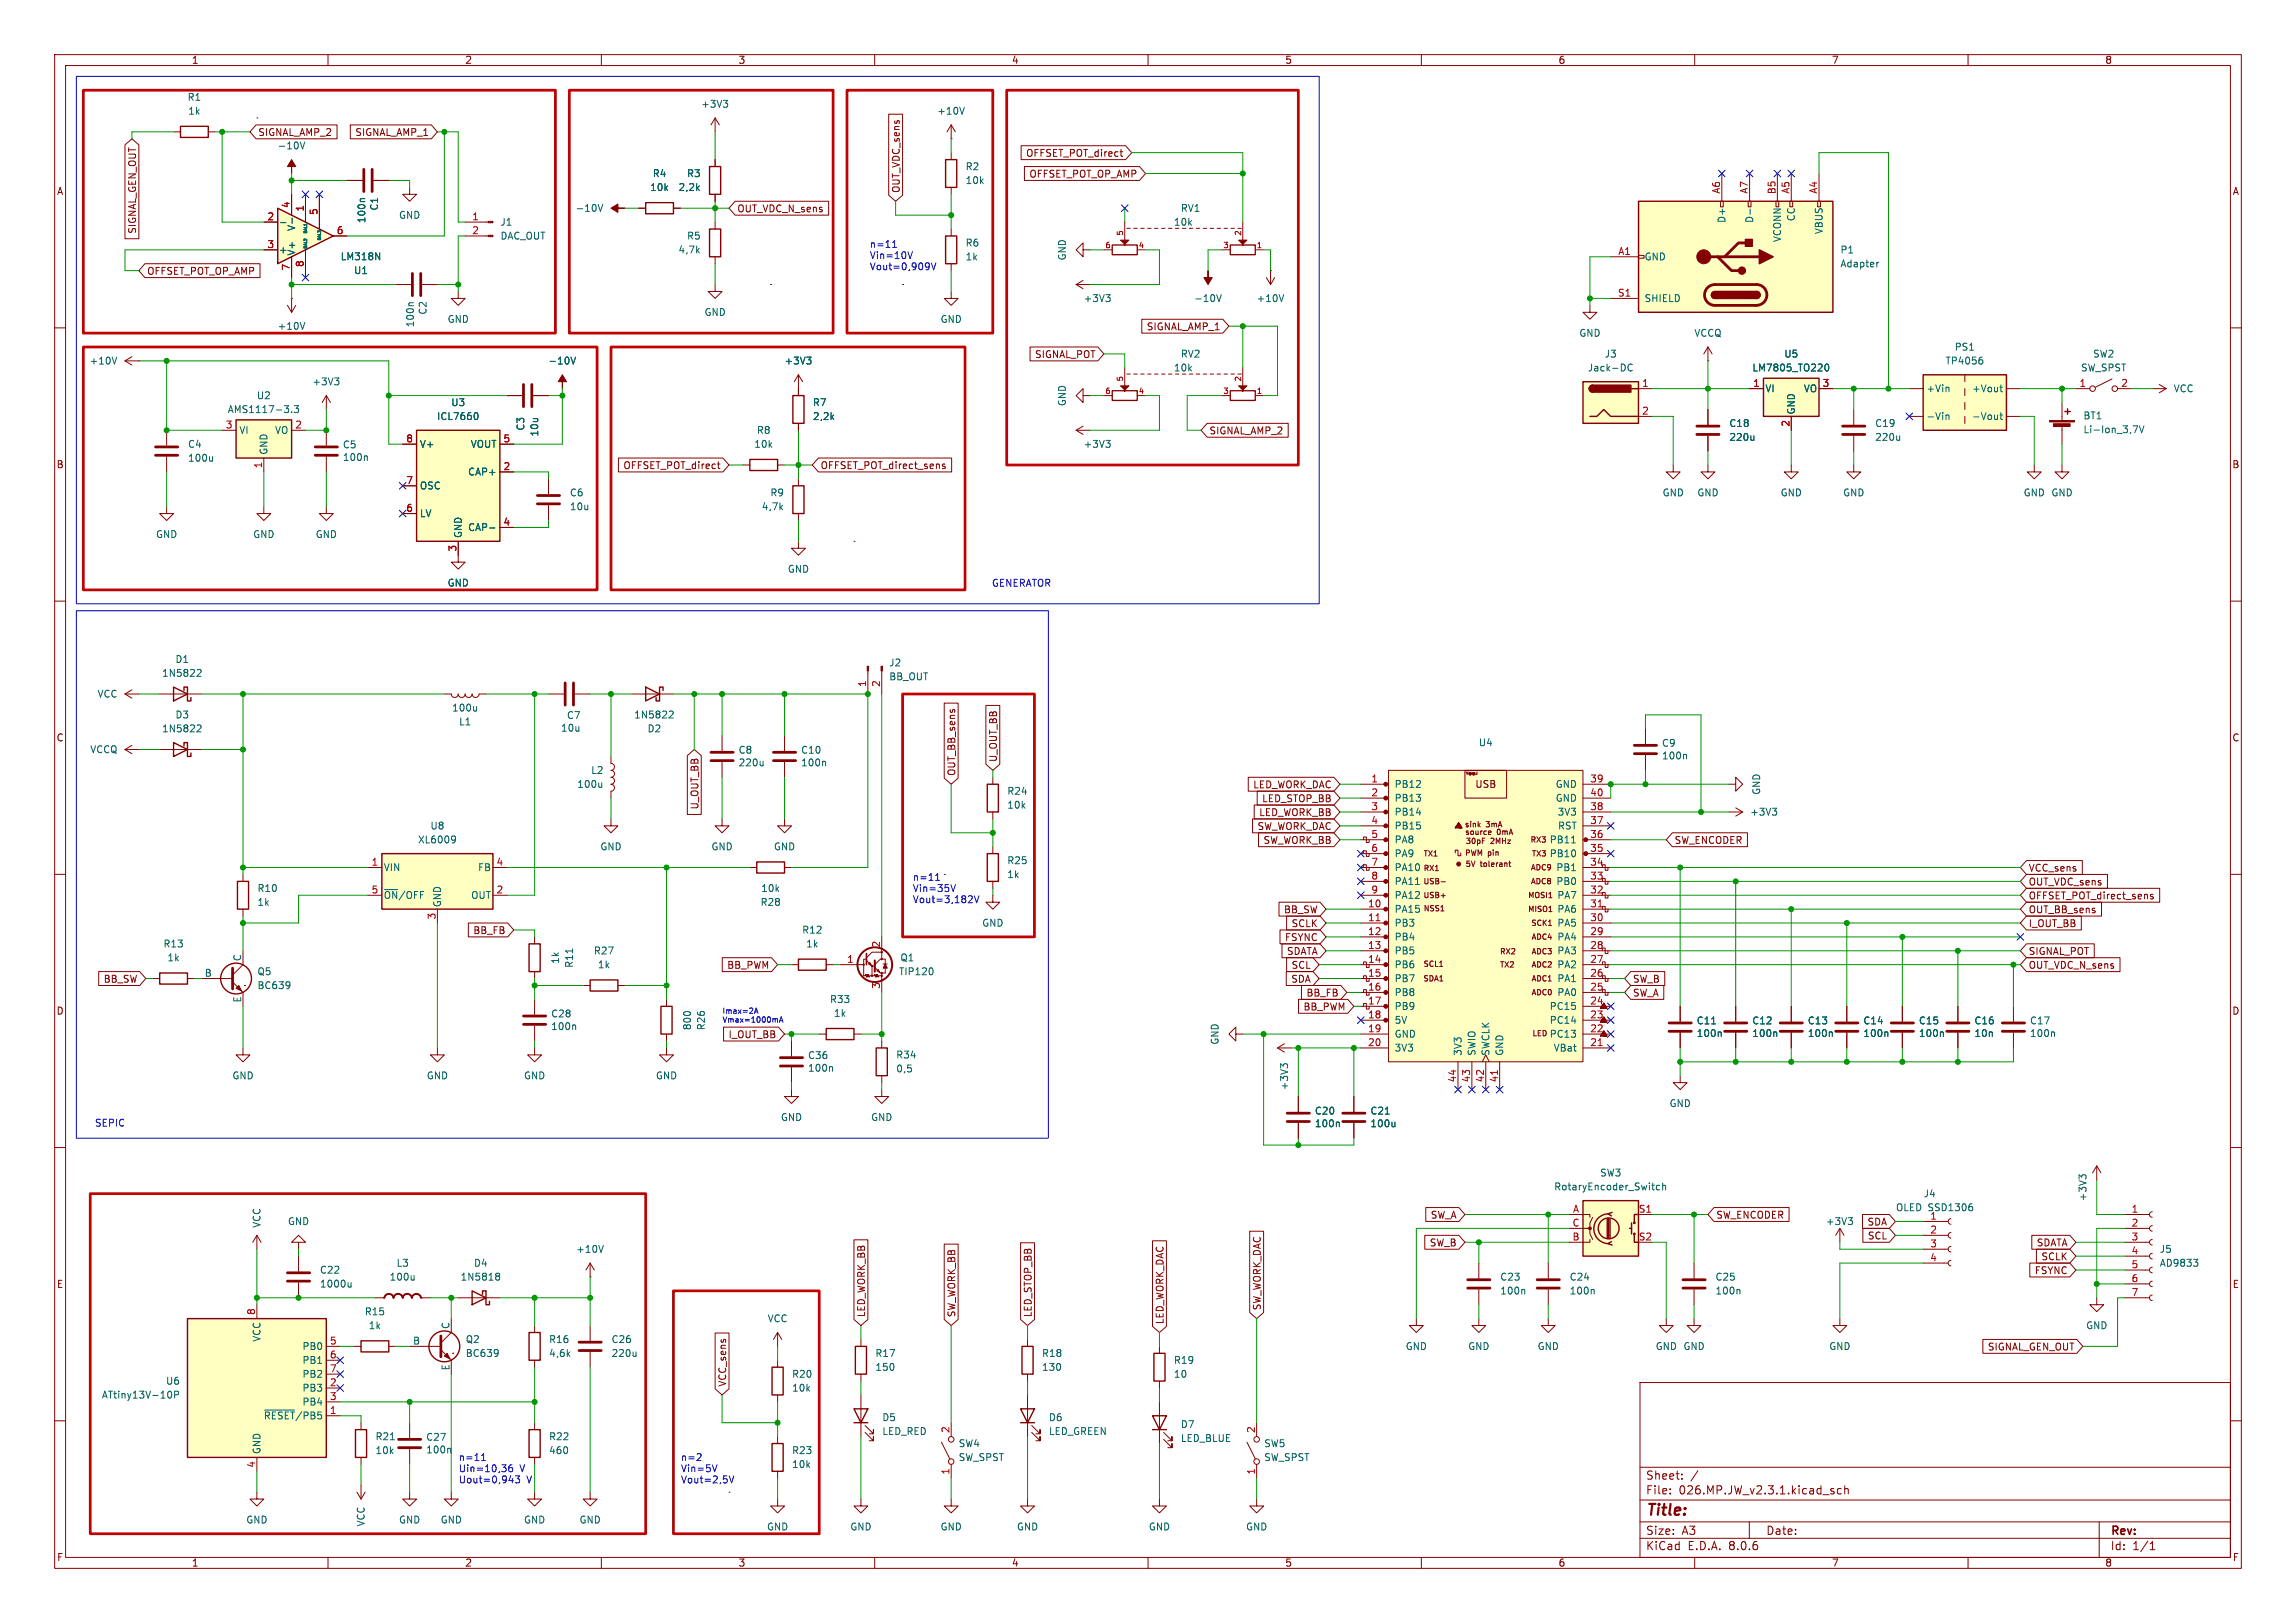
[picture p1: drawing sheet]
<svg xmlns="http://www.w3.org/2000/svg" width="420mm" height="297mm" viewBox="0 0 420 297" stroke-linecap="round" stroke-linejoin="round" font-family="sans-serif">
<defs><g id="words">
<text font-size="2.8" fill="#840000" x="301" y="277.9">Title:</text>
<g font-size="2.1" fill="#840000">
<text x="301" y="273.7">File:</text>
<text x="301" y="271">Sheet:</text>
<text x="307.1" y="273.7">026.MP.JW_v2.3.1.kicad_sch</text>
<text x="301" y="281.1">Size:</text>
<text x="307.6" y="281.1">A3</text>
<text x="323" y="281.1">Date:</text>
<text x="386" y="281.3">Rev:</text>
<text x="301" y="283.9">KiCad</text>
<text x="308.7" y="283.9">E.D.A.</text>
<text x="316.3" y="283.9">8.0.6</text>
<text x="386" y="283.9">Id:</text>
<text x="390.1" y="283.9">1/1</text>
</g>
<g font-size="1.8" fill="#840000">
<text x="35" y="11.9">1</text>
<text x="85" y="11.9">2</text>
<text x="135" y="11.9">3</text>
<text x="185" y="11.9">4</text>
<text x="235" y="11.9">5</text>
<text x="285" y="11.9">6</text>
<text x="335" y="11.9">7</text>
<text x="385" y="11.9">8</text>
<text x="47.1" y="25.1">SIGNAL_AMP_2</text>
<text x="64.9" y="25.1">SIGNAL_AMP_1</text>
<text x="187.6" y="28.9">OFFSET_POT_direct</text>
<text x="10.3" y="35.9">A</text>
<text x="164.8" y="35.4" transform="rotate(-90 164.8 35.4)">OUT_VDC_sens</text>
<text x="188.2" y="32.7">OFFSET_POT_OP_AMP</text>
<text x="408.3" y="35.9">A</text>
<text x="134.8" y="39.1">OUT_VDC_N_sens</text>
<text x="25.1" y="42.9" transform="rotate(-90 25.1 42.9)">SIGNAL_GEN_OUT</text>
<text x="26.8" y="50.5">OFFSET_POT_OP_AMP</text>
<text x="189.2" y="65.7">SIGNAL_POT</text>
<text x="209.7" y="60.6">SIGNAL_AMP_1</text>
<text x="221.1" y="79.7">SIGNAL_AMP_2</text>
<text x="10.3" y="85.9">B</text>
<text x="113.9" y="86">OFFSET_POT_direct</text>
<text x="150" y="86">OFFSET_POT_direct_sens</text>
<text x="408.2" y="85.9">B</text>
<text x="10.3" y="135.9">C</text>
<text x="408.2" y="135.9">C</text>
<text x="174.9" y="142.1" transform="rotate(-90 174.9 142.1)">OUT_BB_sens</text>
<text x="182.6" y="139.5" transform="rotate(-90 182.6 139.5)">U_OUT_BB</text>
<text x="128" y="148.2" transform="rotate(-90 128 148.2)">U_OUT_BB</text>
<text x="229.1" y="144.5">LED_WORK_DAC</text>
<text x="230.2" y="149.5">LED_WORK_BB</text>
<text x="230.8" y="147">LED_STOP_BB</text>
<text x="269.8" y="144.4">USB</text>
<text x="229.9" y="152.1">SW_WORK_DAC</text>
<text x="231" y="154.6">SW_WORK_BB</text>
<text x="306.2" y="154.6">SW_ENCODER</text>
<text x="371" y="159.7">VCC_sens</text>
<text x="234.8" y="167.3">BB_SW</text>
<text x="371" y="167.3">OUT_BB_sens</text>
<text x="371" y="164.8">OFFSET_POT_direct_sens</text>
<text x="371" y="162.2">OUT_VDC_sens</text>
<text x="86.5" y="171.1">BB_FB</text>
<text x="235" y="172.4">FSYNC</text>
<text x="236.2" y="169.9">SCLK</text>
<text x="371" y="169.9">I_OUT_BB</text>
<text x="132.9" y="177.5">BB_PWM</text>
<text x="235.3" y="174.9">SDATA</text>
<text x="236.2" y="177.5">SCL</text>
<text x="371" y="177.5">OUT_VDC_N_sens</text>
<text x="371" y="174.9">SIGNAL_POT</text>
<text x="10.3" y="185.9">D</text>
<text x="18.9" y="180">BB_SW</text>
<text x="236.1" y="180">SDA</text>
<text x="238.3" y="185.1">BB_PWM</text>
<text x="238.9" y="182.6">BB_FB</text>
<text x="298.6" y="180">SW_B</text>
<text x="298.6" y="182.6">SW_A</text>
<text x="408.2" y="185.9">D</text>
<text x="133.2" y="190.2">I_OUT_BB</text>
<text x="261.6" y="223.2">SW_A</text>
<text x="313.9" y="223.2">SW_ENCODER</text>
<text x="341.5" y="224.5">SDA</text>
<text x="341.6" y="227">SCL</text>
<text x="261.4" y="228.3">SW_B</text>
<text x="372.1" y="233.4">FSYNC</text>
<text x="372.5" y="228.3">SDATA</text>
<text x="373.3" y="230.8">SCLK</text>
<text x="10.3" y="235.9">E</text>
<text x="230.8" y="239.9" transform="rotate(-90 230.8 239.9)">SW_WORK_DAC</text>
<text x="408.3" y="235.9">E</text>
<text x="158.4" y="241.1" transform="rotate(-90 158.4 241.1)">LED_WORK_BB</text>
<text x="174.9" y="241.1" transform="rotate(-90 174.9 241.1)">SW_WORK_BB</text>
<text x="188.9" y="241.1" transform="rotate(-90 188.9 241.1)">LED_STOP_BB</text>
<text x="213" y="242.4" transform="rotate(-90 213 242.4)">LED_WORK_DAC</text>
<text x="363.5" y="247.3">SIGNAL_GEN_OUT</text>
<text x="133" y="253.8" transform="rotate(-90 133 253.8)">VCC_sens</text>
<text x="10.3" y="285.9">F</text>
<text x="35" y="286.9">1</text>
<text x="85" y="286.9">2</text>
<text x="135" y="286.9">3</text>
<text x="185" y="286.9">4</text>
<text x="235" y="286.9">5</text>
<text x="285" y="286.9">6</text>
<text x="335" y="286.9">7</text>
<text x="385" y="286.9">8</text>
<text x="408.3" y="285.9">F</text>
</g>
<g font-size="1.8" fill="#006464">
<text x="34.2" y="18.6">R1</text>
<text x="34.3" y="21.2">1k</text>
<text x="128.2" y="19.9">+3V3</text>
<text x="171.3" y="21.2">+10V</text>
<text x="50.7" y="27.5">-10V</text>
<text x="118.8" y="35.2">10k</text>
<text x="119.3" y="32.6">R4</text>
<text x="124" y="35.2">2,2k</text>
<text x="125.6" y="32.6">R3</text>
<text x="176.5" y="31.3">R2</text>
<text x="176.5" y="33.9">10k</text>
<text x="67" y="40.9" transform="rotate(-90 67 40.9)">100n</text>
<text x="69.3" y="38.6" transform="rotate(-90 69.3 38.6)">C1</text>
<text x="72.9" y="40.2">GND</text>
<text x="91.4" y="41.5">J1</text>
<text x="105.2" y="39">-10V</text>
<text x="214.6" y="41.5">10k</text>
<text x="215.9" y="39">RV1</text>
<text x="315.8" y="40.9" transform="rotate(-90 315.8 40.9)">D+</text>
<text x="320.9" y="40.9" transform="rotate(-90 320.9 40.9)">D-</text>
<text x="328.5" y="40.6" transform="rotate(-90 328.5 40.6)">CC</text>
<text x="50.9" y="46.6">+</text>
<text x="54.2" y="46.9" transform="rotate(-90 54.2 46.9)">V+</text>
<text x="54.2" y="42.4" transform="rotate(-90 54.2 42.4)">V-</text>
<text x="62.2" y="47.8">LM318N</text>
<text x="91.4" y="44">DAC_OUT</text>
<text x="124" y="46.6">4,7k</text>
<text x="125.6" y="44">R5</text>
<text x="176.5" y="45.3">R6</text>
<text x="176.5" y="47.9">1k</text>
<text x="195.2" y="47.8" transform="rotate(-90 195.2 47.8)">GND</text>
<text x="300.7" y="47.9">GND</text>
<text x="326" y="44.4" transform="rotate(-90 326 44.4)">VCONN</text>
<text x="333.6" y="42.9" transform="rotate(-90 333.6 42.9)">VBUS</text>
<text x="336.6" y="46.6">P1</text>
<text x="64.7" y="50.4">U1</text>
<text x="336.6" y="49.1">Adapter</text>
<text x="75.9" y="60" transform="rotate(-90 75.9 60)">100n</text>
<text x="78.2" y="57.7" transform="rotate(-90 78.2 57.7)">C2</text>
<text x="81.8" y="59.3">GND</text>
<text x="128.8" y="58">GND</text>
<text x="172" y="59.3">GND</text>
<text x="198.1" y="55.5">+3V3</text>
<text x="218.3" y="55.5">-10V</text>
<text x="229.8" y="55.5">+10V</text>
<text x="300.7" y="55.5">SHIELD</text>
<text x="50.7" y="60.6">+10V</text>
<text x="215.9" y="65.6">RV2</text>
<text x="288.8" y="61.8">GND</text>
<text x="293.4" y="65.6">J3</text>
<text x="309.8" y="61.8">VCCQ</text>
<text x="326.3" y="65.6">U5</text>
<text x="357.5" y="64.4">PS1</text>
<text x="382.8" y="65.6">SW2</text>
<text x="16.3" y="66.9">+10V</text>
<text x="57" y="70.7">+3V3</text>
<text x="100.2" y="66.9">-10V</text>
<text x="143.4" y="66.9">+3V3</text>
<text x="214.6" y="68.2">10k</text>
<text x="290.4" y="68.2">Jack-DC</text>
<text x="320.5" y="68.2">LM7805_TO220</text>
<text x="322.8" y="72">VI</text>
<text x="329.9" y="72">VO</text>
<text x="352.3" y="72">+Vin</text>
<text x="355.8" y="66.9">TP4056</text>
<text x="360.6" y="72">+Vout</text>
<text x="380.6" y="68.2">SW_SPST</text>
<text x="397.5" y="72">VCC</text>
<text x="41.6" y="75.8">AMS1117-3.3</text>
<text x="46.9" y="73.3">U2</text>
<text x="79.8" y="77.1">ICL7660</text>
<text x="82.4" y="74.5">U3</text>
<text x="148.6" y="74.5">R7</text>
<text x="148.6" y="77.1">2,2k</text>
<text x="195.2" y="74.4" transform="rotate(-90 195.2 74.4)">GND</text>
<text x="328.5" y="75.9" transform="rotate(-90 328.5 75.9)">GND</text>
<text x="352.3" y="77.1">-Vin</text>
<text x="360.6" y="77.1">-Vout</text>
<text x="381" y="76.9">BT1</text>
<text x="34.3" y="82.1">C4</text>
<text x="43.7" y="79.6">VI</text>
<text x="49.1" y="83.3" transform="rotate(-90 49.1 83.3)">GND</text>
<text x="50.2" y="79.6">VO</text>
<text x="62.6" y="82.2">C5</text>
<text x="76.7" y="82.1">V+</text>
<text x="86" y="82.1">VOUT</text>
<text x="96.1" y="78.9" transform="rotate(-90 96.1 78.9)">C3</text>
<text x="98.7" y="80" transform="rotate(-90 98.7 80)">10u</text>
<text x="137.9" y="82.1">10k</text>
<text x="138.4" y="79.6">R8</text>
<text x="198.1" y="82.1">+3V3</text>
<text x="316.2" y="78.3">C18</text>
<text x="316.2" y="80.9">220u</text>
<text x="342.9" y="78.3">C19</text>
<text x="342.9" y="80.9">220u</text>
<text x="381" y="79.5">Li-Ion_3,7V</text>
<text x="34.3" y="84.7">100u</text>
<text x="62.6" y="84.6">100n</text>
<text x="76.7" y="89.8">OSC</text>
<text x="85.5" y="87.2">CAP+</text>
<text x="76.7" y="94.8">LV</text>
<text x="104.1" y="91">C6</text>
<text x="104.1" y="93.6">10u</text>
<text x="139.2" y="93.6">4,7k</text>
<text x="140.8" y="91">R9</text>
<text x="304" y="91">GND</text>
<text x="310.4" y="91">GND</text>
<text x="325.6" y="91">GND</text>
<text x="337.1" y="91">GND</text>
<text x="370.1" y="91">GND GND</text>
<text x="28.4" y="98.7">GND</text>
<text x="46.2" y="98.7">GND</text>
<text x="57.7" y="98.7">GND</text>
<text x="84.7" y="98.6" transform="rotate(-90 84.7 98.6)">GND</text>
<text x="85.5" y="97.4">CAP-</text>
<text x="81.8" y="107.5">GND</text>
<text x="144" y="105">GND</text>
<text x="29.5" y="124.1">1N5822</text>
<text x="32" y="121.5">D1</text>
<text x="162.6" y="122.1">J2</text>
<text x="162.6" y="124.7">BB_OUT</text>
<text x="17.7" y="127.9">VCC</text>
<text x="32" y="131.7">D3</text>
<text x="82.6" y="130.4">100u</text>
<text x="103.6" y="131.8">C7</text>
<text x="115.9" y="131.7">1N5822</text>
<text x="29.5" y="134.2">1N5822</text>
<text x="83.9" y="132.9">L1</text>
<text x="102.5" y="134.1">10u</text>
<text x="118.4" y="134.2">D2</text>
<text x="270.4" y="136.8">U4</text>
<text x="303.9" y="136.9">C9</text>
<text x="16.4" y="138">VCCQ</text>
<text x="108" y="141.8">L2</text>
<text x="135" y="138.1">C8</text>
<text x="135" y="140.4">220u</text>
<text x="146.4" y="140.4">100n</text>
<text x="146.4" y="138.1">C10</text>
<text x="303.9" y="139.2">100n</text>
<text x="105.5" y="144.4">100u</text>
<text x="184.2" y="148.2">10k</text>
<text x="184.2" y="145.6">R24</text>
<text x="255" y="144.4">PB12</text>
<text x="255" y="146.9">PB13</text>
<text x="255" y="149.5">PB14</text>
<text x="284.5" y="144.4">GND</text>
<text x="284.5" y="146.9">GND</text>
<text x="284.8" y="149.5">3V3</text>
<text x="320.1" y="149.5">+3V3</text>
<text x="322.2" y="145.5" transform="rotate(-90 322.2 145.5)">GND</text>
<text x="76.4" y="154.5">XL6009</text>
<text x="78.6" y="152">U8</text>
<text x="109.7" y="155.8">GND</text>
<text x="130" y="155.8">GND</text>
<text x="141.5" y="155.8">GND</text>
<text x="255" y="152">PB15</text>
<text x="255" y="154.5">PA8</text>
<text x="283.4" y="154.5">PB11</text>
<text x="284.9" y="152">RST</text>
<text x="70.1" y="159.6">VIN</text>
<text x="87.4" y="159.6">FB</text>
<text x="184.2" y="158.3">R25</text>
<text x="184.2" y="160.9">1k</text>
<text x="255" y="157.1">PA9</text>
<text x="255" y="159.6">PA10</text>
<text x="283.4" y="157.1">PB10</text>
<text x="284.6" y="159.6">PB1</text>
<text x="47" y="163.4">R10</text>
<text x="47" y="166">1k</text>
<text x="70.1" y="164.7">~{ON}/OFF</text>
<text x="80.9" y="166.1" transform="rotate(-90 80.9 166.1)">GND</text>
<text x="86.1" y="164.7">OUT</text>
<text x="139" y="166">R28</text>
<text x="139.1" y="163.4">10k</text>
<text x="255" y="167.2">PA15</text>
<text x="255" y="162.2">PA11</text>
<text x="255" y="164.7">PA12</text>
<text x="284.6" y="162.2">PB0</text>
<text x="284.8" y="167.2">PA6</text>
<text x="284.8" y="164.7">PA7</text>
<text x="29.8" y="173.6">R13</text>
<text x="146.6" y="171">R12</text>
<text x="147.4" y="173.6">1k</text>
<text x="179.6" y="169.8">GND</text>
<text x="255" y="169.8">PB3</text>
<text x="255" y="172.3">PB4</text>
<text x="284.8" y="172.3">PA4</text>
<text x="284.8" y="169.8">PA5</text>
<text x="30.5" y="176.1">1k</text>
<text x="37.4" y="178.8">B</text>
<text x="44.2" y="176" transform="rotate(-90 44.2 176)">C</text>
<text x="47" y="178.7">Q5</text>
<text x="102.5" y="176.5" transform="rotate(-90 102.5 176.5)">1k</text>
<text x="105" y="177.2" transform="rotate(-90 105 177.2)">R11</text>
<text x="108.5" y="174.9">R27</text>
<text x="109.3" y="177.4">1k</text>
<text x="164.3" y="178.7">TIP120</text>
<text x="164.6" y="176.1">Q1</text>
<text x="255" y="174.9">PB5</text>
<text x="255" y="177.4">PB6</text>
<text x="255" y="179.9">PB7</text>
<text x="284.8" y="179.9">PA1</text>
<text x="284.8" y="177.4">PA2</text>
<text x="284.8" y="174.9">PA3</text>
<text x="44.2" y="183.6" transform="rotate(-90 44.2 183.6)">E</text>
<text x="47" y="181.2">BC639</text>
<text x="151.7" y="183.7">R33</text>
<text x="255" y="182.5">PB8</text>
<text x="255" y="185">PB9</text>
<text x="283.4" y="185">PC15</text>
<text x="284.8" y="182.5">PA0</text>
<text x="100.7" y="188.7">100n</text>
<text x="100.7" y="186.4">C28</text>
<text x="126.6" y="188.6" transform="rotate(-90 126.6 188.6)">800</text>
<text x="129.1" y="188.6" transform="rotate(-90 129.1 188.6)">R26</text>
<text x="152.4" y="186.3">1k</text>
<text x="223.1" y="191.3" transform="rotate(-90 223.1 191.3)">GND</text>
<text x="255" y="187.6">5V</text>
<text x="255" y="190.1">GND</text>
<text x="283.4" y="190.1">PC13</text>
<text x="283.4" y="187.6">PC14</text>
<text x="310.3" y="187.7">C11</text>
<text x="310.3" y="190">100n</text>
<text x="320.4" y="187.7">C12</text>
<text x="320.4" y="190">100n</text>
<text x="330.6" y="187.7">C13</text>
<text x="330.6" y="190">100n</text>
<text x="340.8" y="187.7">C14</text>
<text x="340.8" y="190">100n</text>
<text x="350.9" y="187.7">C15</text>
<text x="350.9" y="190">100n</text>
<text x="361.1" y="187.7">C16</text>
<text x="361.1" y="190">10n</text>
<text x="371.2" y="187.7">C17</text>
<text x="371.2" y="190">100n</text>
<text x="42.4" y="197.7">GND</text>
<text x="78" y="197.7">GND</text>
<text x="95.8" y="197.7">GND</text>
<text x="119.9" y="197.7">GND</text>
<text x="147.7" y="196.3">100n</text>
<text x="147.7" y="194">C36</text>
<text x="163.8" y="193.9">R34</text>
<text x="163.8" y="196.4">0,5</text>
<text x="255" y="192.6">3V3</text>
<text x="267.6" y="193.3" transform="rotate(-90 267.6 193.3)">3V3</text>
<text x="270.1" y="193.3" transform="rotate(-90 270.1 193.3)">SWIO</text>
<text x="272.6" y="193.3" transform="rotate(-90 272.6 193.3)">SWCLK</text>
<text x="275.2" y="193.3" transform="rotate(-90 275.2 193.3)">GND</text>
<text x="284.1" y="192.6">VBat</text>
<text x="235.8" y="199.6" transform="rotate(-90 235.8 199.6)">+3V3</text>
<text x="305.3" y="202.8">GND</text>
<text x="142.7" y="205.3">GND</text>
<text x="159.3" y="205.3">GND</text>
<text x="240.4" y="206.5">100n</text>
<text x="240.4" y="204.2">C20</text>
<text x="250.6" y="206.5">100u</text>
<text x="250.6" y="204.2">C21</text>
<text x="292.6" y="215.5">SW3</text>
<text x="284.2" y="218">RotaryEncoder_Switch</text>
<text x="346.7" y="221.8">OLED SSD1306</text>
<text x="351.8" y="219.3">J4</text>
<text x="381.9" y="219.9" transform="rotate(-90 381.9 219.9)">+3V3</text>
<text x="47.9" y="224.8" transform="rotate(-90 47.9 224.8)">VCC</text>
<text x="52.6" y="224.4">GND</text>
<text x="333.9" y="224.4">+3V3</text>
<text x="353" y="223.3">1</text>
<text x="58.4" y="233.3">C22</text>
<text x="72.4" y="232">L3</text>
<text x="86.6" y="232">D4</text>
<text x="105.3" y="229.5">+10V</text>
<text x="395" y="229.5">J5</text>
<text x="395" y="232">AD9833</text>
<text x="58.4" y="235.8">1000u</text>
<text x="71.2" y="234.5">100u</text>
<text x="84.2" y="234.5">1N5818</text>
<text x="274.3" y="234.5">C23</text>
<text x="274.3" y="237.1">100n</text>
<text x="287" y="234.5">C24</text>
<text x="287" y="237.1">100n</text>
<text x="313.7" y="234.5">C25</text>
<text x="313.7" y="237.1">100n</text>
<text x="47.9" y="245.6" transform="rotate(-90 47.9 245.6)">VCC</text>
<text x="66.6" y="240.9">R15</text>
<text x="67.4" y="243.4">1k</text>
<text x="82.3" y="243.3" transform="rotate(-90 82.3 243.3)">C</text>
<text x="85.1" y="246">Q2</text>
<text x="100.3" y="246">R16</text>
<text x="111.8" y="246">C26</text>
<text x="140.3" y="242.2">VCC</text>
<text x="381.5" y="243.4">GND</text>
<text x="55.2" y="247.2">PB0</text>
<text x="55.2" y="249.8">PB1</text>
<text x="75.5" y="246.1">B</text>
<text x="82.3" y="250.9" transform="rotate(-90 82.3 250.9)">E</text>
<text x="85.1" y="248.5">BC639</text>
<text x="100.3" y="248.5">4,6k</text>
<text x="111.8" y="248.5">220u</text>
<text x="160" y="251.1">150</text>
<text x="160" y="248.5">R17</text>
<text x="190.5" y="251.1">130</text>
<text x="190.5" y="248.5">R18</text>
<text x="214.6" y="249.8">R19</text>
<text x="257" y="247.2">GND</text>
<text x="268.5" y="247.2">GND</text>
<text x="281.2" y="247.2">GND</text>
<text x="302.8" y="247.2">GND GND</text>
<text x="334.5" y="247.2">GND</text>
<text x="18.5" y="256.1">ATtiny13V-10P</text>
<text x="30.3" y="253.6">U6</text>
<text x="55.2" y="254.9">PB3</text>
<text x="55.2" y="257.4">PB4</text>
<text x="55.2" y="252.3">PB2</text>
<text x="144.8" y="254.9">10k</text>
<text x="144.8" y="252.3">R20</text>
<text x="214.6" y="252.3">10</text>
<text x="48.2" y="259.9">~{RESET}/PB5</text>
<text x="68.6" y="263.8">R21</text>
<text x="77.9" y="263.9">C27</text>
<text x="100.3" y="263.8">R22</text>
<text x="161.3" y="260.3">D5</text>
<text x="161.3" y="262.8">LED_RED</text>
<text x="191.8" y="260.3">D6</text>
<text x="191.8" y="262.8">LED_GREEN</text>
<text x="215.9" y="261.5">D7</text>
<text x="47.9" y="266.2" transform="rotate(-90 47.9 266.2)">GND</text>
<text x="68.6" y="266.3">10k</text>
<text x="77.9" y="266.2">100n</text>
<text x="100.3" y="266.3">460</text>
<text x="144.8" y="268.8">10k</text>
<text x="144.8" y="266.3">R23</text>
<text x="175.3" y="267.6">SW_SPST</text>
<text x="175.3" y="265">SW4</text>
<text x="215.9" y="264.1">LED_BLUE</text>
<text x="231.1" y="267.6">SW_SPST</text>
<text x="231.1" y="265">SW5</text>
<text x="45" y="279">GND</text>
<text x="66.9" y="279.4" transform="rotate(-90 66.9 279.4)">VCC</text>
<text x="72.9" y="279">GND</text>
<text x="80.5" y="279">GND</text>
<text x="95.8" y="279">GND</text>
<text x="105.9" y="279">GND</text>
<text x="140.2" y="280.3">GND</text>
<text x="155.4" y="280.3">GND</text>
<text x="172" y="280.3">GND</text>
<text x="185.9" y="280.3">GND</text>
<text x="210.1" y="280.3">GND</text>
<text x="227.8" y="280.3">GND</text>
</g>
<g font-size="1.8" fill="#a90000">
<text x="314.7" y="35.5" transform="rotate(-90 314.7 35.5)">A6</text>
<text x="319.8" y="35.5" transform="rotate(-90 319.8 35.5)">A7</text>
<text x="324.9" y="35.6" transform="rotate(-90 324.9 35.6)">B5</text>
<text x="327.4" y="35.5" transform="rotate(-90 327.4 35.5)">A5</text>
<text x="332.5" y="35.5" transform="rotate(-90 332.5 35.5)">A4</text>
<text x="48.8" y="40.4">2</text>
<text x="53.1" y="38.2" transform="rotate(-90 53.1 38.2)">4</text>
<text x="55.6" y="38.8" transform="rotate(-90 55.6 38.8)">1</text>
<text x="58.2" y="39.4" transform="rotate(-90 58.2 39.4)">5</text>
<text x="86.3" y="40.4">1</text>
<text x="48.8" y="45.5">3</text>
<text x="61.5" y="42.9">6</text>
<text x="86.3" y="42.9">2</text>
<text x="295.9" y="46.7">A1</text>
<text x="53.1" y="49.6" transform="rotate(-90 53.1 49.6)">7</text>
<text x="55.6" y="49" transform="rotate(-90 55.6 49)">8</text>
<text x="295.9" y="54.4">S1</text>
<text x="300.3" y="70.9">1</text>
<text x="320.6" y="70.9">1</text>
<text x="333.3" y="70.9">3</text>
<text x="380.3" y="70.9">1</text>
<text x="387.9" y="70.9">2</text>
<text x="300.3" y="75.9">2</text>
<text x="41.2" y="78.5">3</text>
<text x="53.9" y="78.5">2</text>
<text x="74.2" y="81">8</text>
<text x="92" y="81">5</text>
<text x="327.4" y="78.2" transform="rotate(-90 327.4 78.2)">2</text>
<text x="48" y="85.8" transform="rotate(-90 48 85.8)">1</text>
<text x="74.2" y="88.6">7</text>
<text x="92" y="86.1">2</text>
<text x="74.2" y="93.7">6</text>
<text x="83.6" y="101" transform="rotate(-90 83.6 101)">3</text>
<text x="92" y="96.3">4</text>
<text x="158.5" y="125.8" transform="rotate(-90 158.5 125.8)">1</text>
<text x="161" y="125.8" transform="rotate(-90 161 125.8)">2</text>
<text x="250.8" y="143.3">1</text>
<text x="290.8" y="143.3">39</text>
<text x="250.8" y="145.8">2</text>
<text x="250.8" y="148.3">3</text>
<text x="290.8" y="148.3">38</text>
<text x="290.8" y="145.8">40</text>
<text x="250.8" y="150.9">4</text>
<text x="250.8" y="153.4">5</text>
<text x="250.8" y="156">6</text>
<text x="290.8" y="156">35</text>
<text x="290.8" y="153.4">36</text>
<text x="290.8" y="150.9">37</text>
<text x="67.9" y="158.5">1</text>
<text x="90.7" y="158.5">4</text>
<text x="250.8" y="158.5">7</text>
<text x="250.8" y="161">8</text>
<text x="290.8" y="161">33</text>
<text x="290.8" y="158.5">34</text>
<text x="67.9" y="163.6">5</text>
<text x="90.7" y="163.6">2</text>
<text x="250.1" y="166.1">10</text>
<text x="250.8" y="163.6">9</text>
<text x="290.8" y="166.1">31</text>
<text x="290.8" y="163.6">32</text>
<text x="79.8" y="168.3" transform="rotate(-90 79.8 168.3)">3</text>
<text x="161" y="173.5" transform="rotate(-90 161 173.5)">2</text>
<text x="250.1" y="168.7">11</text>
<text x="250.1" y="171.2">12</text>
<text x="250.1" y="173.7">13</text>
<text x="290.8" y="173.7">28</text>
<text x="290.8" y="171.2">29</text>
<text x="290.8" y="168.7">30</text>
<text x="154.9" y="176.3">1</text>
<text x="250.1" y="176.3">14</text>
<text x="250.1" y="178.8">15</text>
<text x="290.8" y="178.8">26</text>
<text x="290.8" y="176.3">27</text>
<text x="161" y="181" transform="rotate(-90 161 181)">3</text>
<text x="250.1" y="181.4">16</text>
<text x="250.1" y="183.9">17</text>
<text x="290.8" y="183.9">24</text>
<text x="290.8" y="181.4">25</text>
<text x="250.1" y="186.4">18</text>
<text x="250.1" y="189">19</text>
<text x="250.1" y="191.5">20</text>
<text x="290.8" y="191.5">21</text>
<text x="290.8" y="189">22</text>
<text x="290.8" y="186.4">23</text>
<text x="266.4" y="198.2" transform="rotate(-90 266.4 198.2)">44</text>
<text x="269" y="198.2" transform="rotate(-90 269 198.2)">43</text>
<text x="271.5" y="198.2" transform="rotate(-90 271.5 198.2)">42</text>
<text x="274.1" y="198.2" transform="rotate(-90 274.1 198.2)">41</text>
<text x="287.6" y="222">A</text>
<text x="299.7" y="222">S1</text>
<text x="389.8" y="222">1</text>
<text x="287.6" y="227.1">B</text>
<text x="287.6" y="224.5">C</text>
<text x="299.7" y="227.1">S2</text>
<text x="353" y="225.8">2</text>
<text x="389.8" y="224.5">2</text>
<text x="389.8" y="227.1">3</text>
<text x="353" y="228.3">3</text>
<text x="353" y="230.9">4</text>
<text x="389.8" y="229.6">4</text>
<text x="389.8" y="232.2">5</text>
<text x="389.8" y="234.7">6</text>
<text x="389.8" y="237.2">7</text>
<text x="46.7" y="240.7" transform="rotate(-90 46.7 240.7)">8</text>
<text x="60.3" y="246.1">5</text>
<text x="60.3" y="248.7">6</text>
<text x="60.3" y="251.2">7</text>
<text x="60.3" y="253.7">2</text>
<text x="60.3" y="256.3">3</text>
<text x="60.3" y="258.8">1</text>
<text x="173.7" y="262.3" transform="rotate(-90 173.7 262.3)">2</text>
<text x="229.6" y="262.3" transform="rotate(-90 229.6 262.3)">2</text>
<text x="46.7" y="268.7" transform="rotate(-90 46.7 268.7)">4</text>
<text x="173.7" y="269.9" transform="rotate(-90 173.7 269.9)">1</text>
<text x="229.6" y="269.9" transform="rotate(-90 229.6 269.9)">1</text>
</g>
<g font-size="1.8" fill="#0000c2">
<text x="159" y="45.4">n=11</text>
<text x="159" y="47.5">Vin=10V</text>
<text x="159" y="49.5">Vout=0,909V</text>
<text x="181.4" y="107.4">GENERATOR</text>
<text x="166.9" y="161.3">n=11</text>
<text x="166.9" y="163.3">Vin=35V</text>
<text x="166.9" y="165.4">Vout=3,182V</text>
<text x="17.3" y="206.3">SEPIC</text>
<text x="83.8" y="267.4">n=11</text>
<text x="83.8" y="269.5">Uin=10,36</text>
<text x="95.1" y="269.5">V</text>
<text x="124.5" y="267.4">n=2</text>
<text x="124.5" y="269.5">Vin=5V</text>
<text x="83.8" y="271.5">Uout=0,943</text>
<text x="96.4" y="271.5">V</text>
<text x="124.5" y="271.5">Vout=2,5V</text>
</g>
<g font-size="1.4" fill="#a90000">
<text x="202.1" y="45.5">6</text>
<text x="205.5" y="43.2" transform="rotate(-90 205.5 43.2)">5</text>
<text x="208.2" y="45.5">4</text>
<text x="223.7" y="45.5">3</text>
<text x="227.1" y="43.2" transform="rotate(-90 227.1 43.2)">2</text>
<text x="229.8" y="45.5">1</text>
<text x="205.5" y="69.9" transform="rotate(-90 205.5 69.9)">5</text>
<text x="227.1" y="69.9" transform="rotate(-90 227.1 69.9)">2</text>
<text x="202.1" y="72.1">6</text>
<text x="208.2" y="72.1">4</text>
<text x="223.7" y="72.1">3</text>
<text x="229.8" y="72.1">1</text>
</g>
<g font-size="1.4" fill="#840000">
<text x="267.9" y="151.6">sink</text>
<text x="267.9" y="153">source</text>
<text x="268" y="154.6">30pF</text>
<text x="271.8" y="151.6">3mA</text>
<text x="272.7" y="154.6">2MHz</text>
<text x="273.8" y="153">0mA</text>
<text x="279.9" y="154.4">RX3</text>
<text x="260.3" y="156.9">TX1</text>
<text x="260.3" y="159.6">RX1</text>
<text x="267.9" y="156.8">PWM pin</text>
<text x="268" y="158.8">5V</text>
<text x="270.8" y="158.8">tolerant</text>
<text x="279.9" y="159.5">ADC9</text>
<text x="280.1" y="156.9">TX3</text>
<text x="260.3" y="164.6">USB+</text>
<text x="260.3" y="162">USB-</text>
<text x="260.3" y="167">NSS1</text>
<text x="279.4" y="167.1">MISO1</text>
<text x="279.4" y="164.6">MOSI1</text>
<text x="279.9" y="162">ADC8</text>
<text x="280" y="169.6">SCK1</text>
<text x="280.1" y="172.2">ADC4</text>
<text x="260.3" y="179.8">SDA1</text>
<text x="260.3" y="177.1">SCL1</text>
<text x="274.3" y="177.3">TX2</text>
<text x="274.3" y="174.8">RX2</text>
<text x="280.1" y="179.8">ADC1</text>
<text x="280.1" y="177.3">ADC2</text>
<text x="280.1" y="174.8">ADC3</text>
<text x="280.1" y="182.3">ADC0</text>
<text x="280.2" y="189.8">LED</text>
</g>
<g font-size="1.4" fill="#0000c2">
<text x="132.1" y="185.6">Imax=2A</text>
<text x="132.1" y="187.2">Vmax=1000mA</text>
</g>
<g font-size=".7" fill="#006464">
<text x="56.4" y="45.6" transform="rotate(-90 56.4 45.6)">BAL2</text>
<text x="56.4" y="43" transform="rotate(-90 56.4 43)">BAL1</text>
<text x="58.9" y="44.2" transform="rotate(-90 58.9 44.2)">BAL3</text>
</g>
<text font-size=".7" fill="#840000" x="268" y="142">Y@@J</text>
</g></defs>
<g fill="none" stroke="#840000" stroke-width=".18">
<path d="M10 10h400v277h-400zM12 12h396v273h-396zM60 10v2M110 10v2M160 10v2M210 10v2M260 10v2M310 10v2M360 10v2M130.8 21.6v2.5M130.8 21.6l-.8 1.3M130.8 21.6l.8 1.3"/>
<path d="M10 60h2M130.8 52.1v1.2h-1.3l1.3 1.3 1.3-1.3h-1.3M130.8 40.6v1.3M130.8 47v1.3M408 60h2M146 68.6l-.7 1.3M146 68.6v3.8M146 77.5v1.2M146 68.6l.8 1.3M10 110h2M408 110h2M10 160h2"/>
<path d="M408 160h2M144.8 190.5v2.8M144.8 195.3v2.8M10 210h2M408 210h2M270.5 231.1v2.8M270.5 236v2.8M309.9 231.1v2.8M309.9 236v2.8M336.5 224.8l-.7 1.3M336.5 224.8v2.5M336.5 224.8l.8 1.3"/>
<path d="M10 260h2M142.2 243.8l-.7 1.3M142.2 243.8v2.6M142.2 248.9v1.3M142.2 255.3v1.2M142.2 243.8l.8 1.3M259.1 241.3v1.3h1.2l-1.2 1.2-1.3-1.2h1.3M300 253h108v32h-108zM408 260h2M300 278.5h108M300 274.5h108M300 268.5h108"/>
<path d="M305.5 273.2v.2M305.5 272.5v.1M307.7 270.5v.2M307.7 269.8v.1M310.6 269.1l-1.3 1.9M320 278.5v3M335.1 272.9l.3 .1 .1 .2-.2 .2h-.3M335.1 272.4l.3 .1M336.8 272.5l-.4-.1-.3 .3v.4l.1 .2h.6M337.4 272.5l.3-.1 .3 .1 .1 .9M337.4 271.9v1.5M384 278.5v6.5"/>
<path d="M60 285v2M110 285v2M160 285v2M210 285v2M260 285v2M300 281.5h108M310 285v2M360 285v2M393.3 283.6h.9M393.3 282.5l.4-.4v1.5"/>
</g>
<path d="M142.7 195.1h4.1M142.7 193.5h4.1M268.5 235.7h4M268.5 234.2h4M307.8 235.7h4.1M307.8 234.2h4.1" fill="none" stroke="#840000" stroke-width=".51"/>
<path d="M132.3 18.4h.8l-.4 .4M132.9 18.8l.2 .3v.3l-.2 .2M147.6 65.3h.7l-.4 .5M148.1 65.8l.2 .3v.3l-.2 .2M152.1 195.2l.2 .2v.6M278.7 236l.2 .1v.7M318.1 236l.2 .1v.7M338.1 222.8h.7l-.4 .5M338.6 223.3l.2 .3v.3l-.2 .2" fill="none" stroke="#006464" stroke-width=".18"/>
<path d="M129.8 41.9h2v5.1h-2zM145 72.4h2.1v5.1h-2.1zM141.2 250.2h2.1v5.1h-2.1z" fill="none" stroke="#840000" stroke-width=".25"/>
<path d="M289.6 219.7h10.1v10.2h-10.1z" fill="#ffffc2"/>
<g fill="none" stroke="#840000" stroke-width=".25">
<path d="M33 23.1h5.1v2h-5.1zM145 88.9h2.1v5.1h-2.1zM289.6 219.7h10.1v10.2h-10.1zM70.2 237.5h.2a.8 .8 0 0 1 .7-.7 .8 .8 0 0 1 .8 .7M70.3 237.5a.9 .9 0 0 1 .8-.8 .9 .9 0 0 1 .9 .8M71.9 237.5a.9 .9 0 0 1 .9-.8 .9 .9 0 0 1 .9 .8M71.9 237.5h.1M72 237.5a.8 .8 0 0 1 .8-.7 .8 .8 0 0 1 .8 .7M73.6 237.5a.9 .9 0 0 1 .9-.8 .9 .9 0 0 1 .9 .8M73.6 237.5h.1M73.7 237.5a.8 .8 0 0 1 .8-.7 .8 .8 0 0 1 .8 .7M75.3 237.5a.9 .9 0 0 1 .9-.8 .9 .9 0 0 1 .9 .8"/>
<path d="M75.3 237.5h.1M75.4 237.5a.8 .8 0 0 1 .8-.7 .8 .8 0 0 1 .8 .7h.2M294 223v3.6M294.3 222.1a2.73 2.73 0 0 0-2.8 2.7 2.73 2.73 0 0 0 2.8 2.8M294.3 223v3.6M294.5 223v3.6M294.8 227.2l-.7 .4 .8 .2M294.9 221.9l-.8 .2 .7 .4M298.1 224.8h.3M298.4 223.8v2M299 225.8v1.5h.7M299.7 222.2h-.7v1.6"/>
<path d="M210.8 259.1h2.6l-1.3 2.5zM211.1 247.6h2v5.1h-2zM210.8 261.6h2.6"/>
<circle cx="294.3" cy="224.8" r="1.9"/>
<circle cx="299" cy="225.8" r=".13"/>
<circle cx="299" cy="223.8" r=".13"/>
</g>
<circle cx="290.8" cy="224.8" r=".25" fill="#840000" stroke="#840000" stroke-width=".18"/>
<g fill="none" stroke="#840000" stroke-width=".18">
<path d="M31.7 24.1h1.3M38.1 24.1h1.3M174 25.4h.1M174 22.9l-.8 1.2M174 22.9v2.5M174 22.9l.8 1.2M52.6 55.9l.7 1.3M53.3 54.6h.1M53.3 54.6v2.6M54.1 55.9l-.8 1.3M59.7 72.4l-.8 1.3M59.7 72.4v2.5"/>
<path d="M59.7 72.4l.8 1.3M146 99.1v1.2h-1.2l1.2 1.3 1.3-1.3h-1.3M146 87.6v1.3M146 94v1.3M316.2 143.5h1.3v-1.3l1.3 1.3-1.3 1.3v-1.3M316.2 148.6h2.6M317.5 147.8l1.3 .8M318.8 148.6l-1.3 .8M337.8 184.2v2.7M337.8 189v2.8M348 184.2v2.7M348 189v2.8"/>
<path d="M47 226.1l-.8 1.2M47 226.1v2.5M47 226.1l.8 1.2M54.6 227.3h1.3l-1.3-1.2-1.3 1.2h1.3v1.3M54.6 229.9v2.8M54.6 234.7v2.8M68.6 237.5h1.6M77.2 237.5h1.5M107.9 233.7h.1M107.9 231.1l-.7 1.3M107.9 231.1v2.6M107.9 231.1l.8 1.3"/>
<path d="M283.2 231.1v2.8M283.2 236v2.8M287 222.2h3.8v.6M287 224.8h3.8v1l.5 1M290.8 226.8v.5h-3.8M291.3 222.8l-.5 1v1h-.5M299.7 222.2h2.6M383.5 237.5v1.3h-1.2l1.2 1.2 1.3-1.2h-1.3M212.1 246.4v1.2M212.1 252.7v1.3M212.1 256.5v7.7M270.5 241.3v1.3h1.3l-1.3 1.2-1.3-1.2h1.3"/>
<path d="M283.2 241.3v1.3h1.3l-1.3 1.2-1.3-1.2h1.3M304.8 241.3v1.3h1.3l-1.3 1.2-1.3-1.2h1.3M309.9 241.3v1.3h1.2l-1.2 1.2-1.3-1.2h1.3M336.5 241.3v1.3h1.3l-1.3 1.2-1.2-1.2h1.2M157.5 274.3v1.3h1.2l-1.2 1.3-1.3-1.3h1.3M212.1 274.3v1.3h1.3l-1.3 1.3-1.3-1.3h1.3M212.9 263.4l1.5 1.5v-.7v.7h-.8M212.9 262.1l1.5 1.6v-.8v.8h-.8M228.1 263.9l1.5 3.1M229.9 274.3v1.3h1.2l-1.2 1.3-1.3-1.3h1.3M229.9 260.3v2.6M229.9 268v2.5"/>
<circle cx="229.9" cy="267.5" r=".51"/>
<circle cx="229.9" cy="263.4" r=".51"/>
</g>
<g fill="none" stroke="#006464" stroke-width=".18">
<path d="M176.4 19.6l-.4 1.3M55.8 59l-.5 1.3M61.2 69.2h.8l-.4 .4M61.7 69.6l.3 .3v.3l-.3 .2M324.2 147.9h.8l-.4 .5M324.7 148.4l.3 .2v.3l-.3 .3M345.1 188.8l.2 .2v.7M355.3 188.8l.2 .2v.7M303.6 217l-.4-.1-.2 .2 .1 .6h.5M304.1 217l.2-.1 .3 .1 .1 .7M304.1 216.5v1.2M64.2 234.7v.8"/>
<path d="M64.2 235.4l-.2 .1h-.3M75.7 233.4v.9M75.7 234.1l-.1 .2M110.4 227.9l-.5 1.3M291.4 236l.2 .1v.7"/>
</g>
<path d="M335.8 188.7h4.1M335.8 187.2h4.1M345.9 188.7h4.1M345.9 187.2h4.1M52.6 234.4h4M52.6 232.9h4M281.2 235.7h4M281.2 234.2h4" fill="none" stroke="#840000" stroke-width=".51"/>
<path d="M50.8 38.1l10.2 5.1-10.2 5.1z" fill="#ffffc2"/>
<path d="M50.8 38.1l10.2 5.1-10.2 5.1zM186.7 257.8h2.5l-1.2 2.5zM186.9 246.4h2.1v5.1h-2.1zM96.8 261.6h2v5.1h-2zM141.2 264.2h2.1v5h-2.1zM186.7 260.3h2.5" fill="none" stroke="#840000" stroke-width=".25"/>
<g fill="none" stroke="#840000" stroke-width=".18">
<path d="M53.3 35.6v3.8M55.9 35.6v5M58.4 35.6v6.3M63.5 33h2.8M68.3 33h2.8M48.3 40.6h2.5M48.3 45.7h2.5M53.3 47v3.8M55.9 45.7v5.1M61 43.2h2.5M312.4 66h.1M312.4 63.5l-.7 1.3"/>
<path d="M312.4 63.5v2.5M312.4 63.5l.8 1.3M226.1 189.2v-1.2l-1.3 1.2 1.3 1.3v-1.3h1.2M233.7 191.8l1.2 .7M233.7 191.8h2.5M234.9 191l-1.2 .8M383.5 213.4l.8 1.2M383.5 213.4v2.5M383.5 213.4l-.7 1.2M388.6 237.5h4.6M388.6 234.9h4.6M388.6 232.4h4.6"/>
<path d="M388.6 229.9h4.6M388.6 227.3h4.6M388.6 224.8h4.6M388.6 222.2h4.6M393.7 237l-.4 .1-.1 .4 .1 .3 .4 .2M393.7 234.4l-.4 .2-.1 .3 .1 .4 .4 .2M393.7 231.9l-.4 .2-.1 .3 .1 .4 .4 .1M393.7 229.4l-.4 .1-.1 .4 .1 .3 .4 .2M393.7 226.8l-.4 .2-.1 .3 .1 .4 .4 .1M393.7 224.3l-.4 .1-.1 .4 .1 .3 .4 .2M393.7 221.7l-.4 .2-.1 .3 .1 .4 .4 .2M107.9 242.6v2.8"/>
<path d="M107.9 247.4v2.8M188 245.1v1.3M188 251.5v1.2M188 255.3v7.6M97.8 260.3v1.3M97.8 266.7v1.3M107.9 273v1.3h1.3l-1.3 1.3-1.2-1.3h1.2M142.2 262.9v1.3M142.2 269.2v1.3M188 274.3v1.3h1.2l-1.2 1.3-1.3-1.3h1.3M188.7 262.1l1.5 1.6v-.8v.8h-.7M188.7 260.9l1.5 1.5v-.8v.8h-.7"/>
</g>
<g fill="none" stroke="#006464" stroke-width=".18">
<path d="M53.4 39.9v1M66.7 36.4h-.6l-.2 .1M51.3 40.7h1M55.6 41.6h.5M55.6 44.4h.5M55.6 42.4v.2h.5M55.6 43.8v.2M55.6 45.2v.2h.5M56.1 41.8l-.5 .2 .5 .1M56.1 41v.3M56.1 41.1l-.4 .1M56.1 44.6l-.5 .2 .5 .1"/>
<path d="M58.1 42.9h.5M58.2 43.6l-.1 .3h.5M58.3 42.4l-.2-.2v.3M58.4 42.3h.2M58.6 43.1l-.5 .1 .5 .2M68.7 46.3l.8 1.2v-1.2M234.7 195.1l-.4-.4v.7M234.7 194.9l.3-.2h.3l.2 .2M380.8 215.4l-.5-.4v.8M380.8 215.2l.2-.2h.3l.3 .2M401.2 230.4h.8l-.4 .5M401.9 231l.1 .2-.1 .5"/>
<path d="M116.3 247.4v.8M116.3 248.1l-.1 .1"/>
</g>
<path d="M66.5 31v4.1M68.1 31v4.1M105.9 247.1h4.1M105.9 245.6h4.1" fill="none" stroke="#840000" stroke-width=".51"/>
<path d="M299.7 36.8h35.6v20.4h-35.6z" fill="#ffffc2"/>
<g fill="none" stroke="#840000" stroke-width=".18">
<path d="M314.7 36.8h.5v1h-.5zM315 31.8v5M319.8 36.8h.5v1h-.5zM320 31.8v5M324.9 36.8h.5v1h-.5zM325.1 31.8v5M327.4 36.8h.5v1h-.5zM327.7 31.8v5M332.5 36.8h.5v1h-.5zM332.7 31.8v5M198.1 45.7v1.3l-1.3-1.3 1.3-1.2v1.2h1.3M294.6 47h5.1"/>
<path d="M294.6 54.6h5.1M299.7 46.7h1v.5h-1zM198.1 72.4v1.3l-1.3-1.3 1.3-1.3v1.3h1.3M201.9 72.4h1.5M205.7 67.3v4M206.1 68.5h.7M207.4 68.5h.6M208 72.4h1.5M208.7 68.5h.6M209.9 68.5h.7M211.2 68.5h.6M212.5 68.5h.6"/>
<path d="M213.7 68.5h.7M217.6 68.5h.6M218.8 68.5h.7M220.1 68.5h.6M221.4 68.5h.6M222.6 68.5h.7M223.5 72.4h1.5M223.9 68.5h.6M225.2 68.5h.6M226.4 68.5h.7M227.3 67.3v4M229.6 72.4h1.5"/>
<path d="M377.2 73.7v3.3M377.2 78v3.3M379.7 71.1h2.6M386.3 69.3l-3 1.6M387.3 71.1h2.6M237.5 200.7v2.8M237.5 205.5v2.8M97.8 242.6v1.2M97.8 248.9v1.3M157.5 245.1v1.3M157.5 251.5v1.2M157.5 255.3v7.6"/>
<path d="M158.2 262.1l1.6 1.6v-.8v.8h-.8M158.2 260.9l1.6 1.5v-.8v.8h-.8"/>
<circle cx="382.8" cy="71.1" r=".51"/>
<circle cx="386.8" cy="71.1" r=".51"/>
</g>
<path d="M299.7 36.8h35.6v20.4h-35.6zM313.7 53.3a.63 .63 0 0 0-.6 .7 .63 .63 0 0 0 .6 .6M321.3 53.3a.64 .64 0 0 1 .7 .7 .64 .64 0 0 1-.7 .6M377.7 75.3h1M378.2 74.8v1M96.8 243.8h2v5.1h-2zM156.2 257.8h2.5l-1.2 2.5zM156.5 246.4h2v5.1h-2zM156.2 260.3h2.5" fill="none" stroke="#840000" stroke-width=".25"/>
<path d="M311.7 47h10.1M312.3 52.6l.6-.3 .6-.2h7.8a1.91 1.91 0 0 1 1.9 1.9 1.91 1.91 0 0 1-1.9 1.9h-7.6a1.9 1.9 0 0 1-1.8-1.2 1.9 1.9 0 0 1 .4-2.1zM314.2 47l2.5 2.5h1.3M319.3 44.5h-1.3l-2.5 2.5M235.5 205.2h4M235.5 203.7h4" fill="none" stroke="#840000" stroke-width=".51"/>
<g fill="#840000" stroke="#840000" stroke-width=".25">
<path d="M313.2 53.5l.5-.2v1.3a.63 .63 0 0 1-.6-.4 .63 .63 0 0 1 .1-.7z"/>
<path d="M313.7 53.3h7.6v1.3h-7.6z"/>
<path d="M321.3 53.3a.64 .64 0 0 1 .7 .7 .64 .64 0 0 1-.7 .6z"/>
<path d="M321.8 45.7l2.6 1.3-2.6 1.3z"/>
<path d="M319.3 43.8h1.2v1.3h-1.2z"/>
<circle cx="318.6" cy="49.5" r=".63"/>
</g>
<g fill="#840000" stroke="#840000" stroke-width=".18">
<path d="M226.6 70.6h1.5l-.8 .8v.2v-.2z"/>
<path d="M205 70.6h1.5l-.8 .8v.2v-.2z"/>
<path d="M221 49.5v1.3h.7l-.7 1.3-.8-1.3h.8z"/>
<path d="M374.9 77h4.6v.2h-4.6z"/>
<path d="M375.6 77.5h3.1v.6h-3.1z"/>
<circle cx="311.7" cy="47" r="1.27"/>
</g>
<path d="M320.1 38.2v1M222.6 53.9l.4 1.3 .4-1.3M343.7 48l-.4 .2M390.2 77.9h.8l-.5 1.3M391.3 77.9l.5 1.3 .4-1.3M244.8 205.3l.2 .2v.7" fill="none" stroke="#006464" stroke-width=".18"/>
<path d="M203.5 71.5h4.5v1.8h-4.5zM225 71.5h4.6v1.8h-4.6z" fill="none" stroke="#840000" stroke-width=".24"/>
<path d="M34.3 241.3h25.4v25.4h-25.4z" fill="#ffffc2"/>
<path d="M34.3 241.3h25.4v25.4h-25.4z" fill="none" stroke="#840000" stroke-width=".25"/>
<g fill="none" stroke="#840000" stroke-width=".18">
<path d="M196.8 52.1h2.6M196.8 52.1l1.3 .7M198.1 51.3l-1.3 .8M393.7 71.1h2.5M395 70.4l1.2 .7M396.2 71.1l-1.2 .8M312.4 85.1v1.3h1.3l-1.3 1.2-1.3-1.2h1.3M47 238.8v2.5M59.7 259.1h2.5M59.7 254h2.5M59.7 256.5h2.5M59.7 246.4h2.5"/>
<path d="M59.7 248.9h2.5M59.7 251.5h2.5M47 266.7v2.5M172.2 263.9l1.5 3.1M174 260.3v2.6M174 268v2.5"/>
<circle cx="174" cy="267.5" r=".51"/>
<circle cx="174" cy="263.4" r=".51"/>
</g>
<path d="M202.3 53.9h.8l-.5 .5M202.8 54.4l.3 .2v.3l-.3 .3M30.9 254.6h.1a.68 .68 0 0 1 .4 .6 .68 .68 0 0 1-.4 .6h-.1M31.9 255.2h.6l.2-.2-.1-.3-.7-.1v1.2M48.4 258h5.5" fill="none" stroke="#006464" stroke-width=".18"/>
<path d="M351.8 68.6h15.2v10.1h-15.2z" fill="#ffffc2"/>
<path d="M173 29.2h2v5.1h-2zM173 43.2h2v5.1h-2zM351.8 68.6h15.2v10.1h-15.2zM180.6 143.5h2v5.1h-2zM180.6 156.2h2v5.1h-2zM146 175.5h5.1v2h-5.1z" fill="none" stroke="#840000" stroke-width=".25"/>
<g fill="none" stroke="#840000" stroke-width=".18">
<path d="M174 27.9v1.3M174 34.3v1.3M174 53.3v1.3h1.3l-1.3 1.3-1.3-1.3h1.3M174 41.9v1.3M174 48.3v1.2M201.9 45.7h1.5M205.7 40.6v4M206.1 41.8h.7M207.4 41.8h.6M208 45.7h1.5M208.7 41.8h.6M209.9 41.8h.7"/>
<path d="M211.2 41.8h.6M212.5 41.8h.6M213.7 41.8h.7M217.6 41.8h.6M218.8 41.8h.7M220.1 41.8h.6M221.4 41.8h.6M222.6 41.8h.7M223.5 45.7h1.5M223.9 41.8h.6M225.2 41.8h.6M226.4 41.8h.7"/>
<path d="M227.3 40.6v4M229.6 45.7h1.5M231.6 50.8l.8 1.3M232.4 49.5h.1M232.4 49.5v2.6M233.2 50.8l-.8 1.3M196.8 78.7h2.6M196.8 78.7l1.3 .8M198.1 78l-1.3 .7M349.2 76.2h2.6M349.2 71.1h2.6M359.4 68.6v1.3"/>
<path d="M359.4 71.1v1.3M359.4 73.7v1.2M359.4 76.2v1.3M367 76.2h2.6M367 71.1h2.6M83.8 101.6v1.3h1.3l-1.3 1.2-1.3-1.2h1.3M181.6 142.2v1.3M181.6 148.6v1.3M181.6 154.9v1.3M144.8 176.5h1.2M151.1 176.5h1.3M181.6 163.8v1.3h1.3l-1.3 1.3-1.3-1.3h1.3"/>
<path d="M181.6 161.3v1.3M47 273v1.3h1.3l-1.3 1.3-1.3-1.3h1.3"/>
</g>
<path d="M234.8 53.9l-.4 1.3M356 75.9v.9M356 76.1l.1-.2 .4 .1v.8M356.3 70.9l.2 .1v.7M362.3 65.3h.3M362.5 65.8l.2 .3v.3l-.2 .2M365.8 75.9h.5M365.8 70.9h.5M366 70.4v1.1l.3 .2M366 75.5v1.1l.3 .2M202.3 80.6h.8l-.5 .5M202.8 81.1l.3 .2v.3l-.3 .3" fill="none" stroke="#006464" stroke-width=".18"/>
<path d="M203.5 44.8h4.5v1.8h-4.5zM225 44.8h4.6v1.8h-4.6z" fill="none" stroke="#840000" stroke-width=".24"/>
<g fill="#840000" stroke="#840000" stroke-width=".18">
<path d="M226.6 43.9h1.5l-.8 .8v.3v-.3z"/>
<path d="M205 43.9h1.5l-.8 .8v.3v-.3z"/>
</g>
<path d="M76.2 78.7h15.2v20.4h-15.2z" fill="#ffffc2"/>
<path d="M76.2 78.7h15.2v20.4h-15.2z" fill="none" stroke="#840000" stroke-width=".25"/>
<path d="M59.7 78.7v2.8M59.7 83.6v2.8M73.7 81.3h2.5M73.7 94h2.5M73.7 88.9h2.5M83.8 99.1v2.5M91.4 86.4h2.6M91.4 96.5h2.6M91.4 81.3h2.6M132.1 149.9v1.2h1.2l-1.2 1.3-1.3-1.3h1.3M161.3 199.4v1.3h1.3l-1.3 1.2-1.3-1.2h1.3" fill="none" stroke="#840000" stroke-width=".18"/>
<path d="M87 75.5a.68 .68 0 0 1 .5 .6 .68 .68 0 0 1-.5 .7M67 83.4l.2 .2v.7M89.6 96.6h.9" fill="none" stroke="#006464" stroke-width=".18"/>
<path d="M57.7 83.3h4M57.7 81.8h4" fill="none" stroke="#840000" stroke-width=".51"/>
<path d="M43.2 76.8h10.1v7h-10.1z" fill="#ffffc2"/>
<g fill="none" stroke="#840000" stroke-width=".25">
<path d="M43.2 76.8h10.1v7h-10.1zM138.4 157.7h5.1v2.1h-5.1zM86.4 236.2l2.5 1.3-2.5 1.3zM88.3 236.9v-.7h.6v2.6h.6v-.7M66 245.4h5.1v2h-5.1zM65 261.6h2.1v5.1h-2.1z"/>
<circle cx="81.3" cy="246.4" r="2.82"/>
</g>
<g fill="none" stroke="#840000" stroke-width=".18">
<path d="M290.8 55.9v1.3h-1.2l1.2 1.2 1.3-1.2h-1.3M40.6 78.7h2.6M53.3 78.7h2.6M312.4 74.9v2.8M312.4 79.8v2.8M339.1 74.9v2.8M339.1 79.8v2.8M48.3 92.7v1.3h1.2l-1.2 1.3-1.3-1.3h1.3M48.3 83.8v2.6M306.1 85.1v1.3h1.2l-1.2 1.2-1.3-1.2h1.3M372.1 85.1v1.3h1.3l-1.3 1.2-1.3-1.2h1.3M377.2 85.1v1.3h1.3l-1.3 1.2-1.3-1.2h1.3"/>
<path d="M132.1 134.6v2.8M132.1 139.4v2.8M301 133.4v2.7M301 138.2v2.8M137.2 158.8h1.2M143.5 149.9v1.2h1.3l-1.3 1.3-1.3-1.3h1.3M143.5 158.8h1.3M121.9 191.8v1.2h1.3l-1.3 1.3-1.3-1.3h1.3M307.3 184.2v2.7M307.3 189v2.8M317.5 184.2v2.7M317.5 189v2.8"/>
<path d="M327.7 184.2v2.7M327.7 189v2.8M368.3 184.2v2.7M368.3 189v2.8M247.6 200.7v2.8M247.6 205.5v2.8M83.8 237.5h7.6M64.8 246.4h1.2M71.1 246.4h1.3M74.9 246.4h5.7M80.6 247l1.9 1.9v2.6M82.5 241.3v2.5l-1.9 1.9"/>
<path d="M82.8 247.6h.1M66 260.3v1.3M66 266.7v1.3"/>
</g>
<g fill="none" stroke="#006464" stroke-width=".18">
<path d="M53.3 75.4v.1M53.8 74.2h.8l-.4 .5 .3 .1v.6l-.1 .1-.6-.1M320.8 79.7v.9M347.5 79.7v.9M320.8 80.5l-.2 .1M347.5 80.5l-.2 .1M139.6 139.3v.9M308.3 138l.2 .2v.7M139.6 140l-.2 .2M313.1 187.4h.7M314.7 188.8l.1 .2v.7M324.8 188.8l.2 .2v.7"/>
<path d="M335 188.8l.2 .2v.7M375.6 188.8l.2 .2v.7M253.4 203.9h.7M255.2 205.3v.9M255.2 206.1l-.2 .1M90.8 233.5h.1M90.8 233h.4l.1 .1 .1 .2-.2 .2M90.9 233.5h.3M90.9 233.5l-.1 .1M91.2 233.5l.2 .3-.1 .3-.1 .2-.4-.1M91 247l.1 .7-.2 .4M91.1 247.5l-.1 .2"/>
<path d="M71.4 263.5h.7"/>
</g>
<g fill="none" stroke="#840000" stroke-width=".51">
<path d="M310.4 79.5h4.1M310.4 78h4.1M337.1 79.5h4M337.1 78h4M130 139.2h4.1M130 137.7h4.1M299 137.9h4M299 136.4h4M305.3 188.7h4.1M305.3 187.2h4.1M315.5 188.7h4M315.5 187.2h4"/>
<path d="M325.6 188.7h4.1M325.6 187.2h4.1M366.3 188.7h4M366.3 187.2h4M245.6 205.2h4.1M245.6 203.7h4.1M80.6 244.5v3.8"/>
</g>
<path d="M81.3 248.2l.5-.6 .5 1.1z" fill="#840000" stroke="#840000" stroke-width=".18"/>
<path d="M289.6 69.9h10.1v7.6h-10.1z" fill="#ffffc2"/>
<path d="M289.6 69.9h10.1v7.6h-10.1zM290.8 76.2h1.3l1.3-1.3 1.2 1.3h5.1M291.3 70.5a.64 .64 0 0 0-.6 .6 .64 .64 0 0 0 .6 .7M298.4 71.1h1.3M107.9 179.3h5.1v2.1h-5.1zM120.9 184.2h2v5h-2z" fill="none" stroke="#840000" stroke-width=".25"/>
<g fill="#840000" stroke="#840000" stroke-width=".25">
<path d="M290.9 70.7l.4-.2v1.3a.64 .64 0 0 1-.5-.4 .64 .64 0 0 1 .1-.7z"/>
<path d="M291.3 70.5h7v1.3h-7z"/>
</g>
<g fill="none" stroke="#840000" stroke-width=".18">
<path d="M22.9 66l1.2 .8M22.9 66h2.5M24.1 65.3l-1.2 .7M25.4 66h.1M299.7 71.1h2.6M299.7 76.2h2.6M59.7 92.7v1.3h1.3l-1.3 1.3-1.3-1.3h1.3M106.7 180.3h1.2M113 180.3h1.3M121.9 182.9v1.3M121.9 189.2v1.3M307.3 196.9v1.2h1.3l-1.3 1.3-1.2-1.3h1.2"/>
<path d="M358.1 184.2v2.7M358.1 189v2.8M65.3 273l.7 1.3M66 271.8v2.5M66.8 273l-.8 1.3M74.9 260.3v2.8M74.9 265.2v2.8M97.8 273v1.3h1.3l-1.3 1.3-1.3-1.3h1.3"/>
</g>
<path d="M21.4 65.3l-.5 1.3M298.6 66.7a.6 .6 0 0 0-.9 .5 .6 .6 0 0 0 .6 .7l.3-.1M82.3 265l.1 .2v.7" fill="none" stroke="#006464" stroke-width=".18"/>
<path d="M356.1 188.7h4.1M356.1 187.2h4.1M72.9 264.9h4.1M72.9 263.4h4.1" fill="none" stroke="#840000" stroke-width=".51"/>
<path d="M322.6 69.2h10.1v7h-10.1z" fill="#ffffc2"/>
<path d="M322.6 69.2h10.1v7h-10.1z" fill="none" stroke="#840000" stroke-width=".25"/>
<path d="M320 71.1h2.6M327.7 76.2v2.5M332.7 71.1h2.6M30.5 92.7v1.3h1.2l-1.2 1.3-1.3-1.3h1.3M327.7 85.1v1.3h1.2l-1.2 1.2-1.3-1.2h1.3M339.1 85.1v1.3h1.3l-1.3 1.2-1.3-1.2h1.3M74.9 273v1.3h1.3l-1.3 1.3-1.2-1.3h1.2" fill="none" stroke="#840000" stroke-width=".18"/>
<path d="M54.9 26l.4 1.2 .5-1.2M333.9 66.7l.2-.1a.68 .68 0 0 1 .4 .7 .68 .68 0 0 1-.4 .6l-.3-.5z" fill="none" stroke="#006464" stroke-width=".18"/>
<path d="M53.3 29.2l.8 1.3h-.8v1.3v-1.3h-.7z" fill="#840000" stroke="#840000" stroke-width=".18"/>
<path d="M254 141h35.6v53.3h-35.6z" fill="#ffffc2"/>
<g fill="#840000" stroke="#840000" stroke-width=".18">
<path d="M161.9 176.4l.4 .8h-.8z"/>
<circle cx="253.5" cy="186.7" r=".36"/>
<circle cx="253.5" cy="184.2" r=".36"/>
<circle cx="253.5" cy="181.6" r=".36"/>
<circle cx="253.5" cy="179.1" r=".36"/>
<circle cx="253.5" cy="176.5" r=".36"/>
<circle cx="253.5" cy="174" r=".36"/>
<circle cx="253.5" cy="171.5" r=".36"/>
<circle cx="253.5" cy="168.9" r=".36"/>
<circle cx="253.5" cy="166.4" r=".36"/>
<circle cx="253.5" cy="163.8" r=".36"/>
<circle cx="253.5" cy="161.3" r=".36"/>
<circle cx="253.5" cy="158.8" r=".36"/>
<circle cx="253.5" cy="156.2" r=".36"/>
<circle cx="253.5" cy="153.7" r=".36"/>
<circle cx="253.5" cy="151.1" r=".36"/>
<circle cx="253.5" cy="148.6" r=".36"/>
<circle cx="253.5" cy="143.5" r=".36"/>
<circle cx="266.8" cy="158.1" r=".13"/>
<circle cx="290.1" cy="156.2" r=".25"/>
<circle cx="290.1" cy="153.7" r=".25"/>
<circle cx="253.5" cy="146.1" r=".36"/>
</g>
<g fill="none" stroke="#840000" stroke-width=".18">
<path d="M111.8 138.4v1.3a.64 .64 0 0 1 .6 .6 .64 .64 0 0 1-.6 .7 .64 .64 0 0 1 .6 .6 .64 .64 0 0 1-.6 .6M143.5 134.6v2.8M143.5 139.4v2.8M111.8 142.2a.64 .64 0 0 1 .6 .7 .64 .64 0 0 1-.6 .6 .64 .64 0 0 1 .6 .7 .64 .64 0 0 1-.6 .6v1.3M111.8 149.9v1.2h-1.3l1.3 1.3 1.2-1.3h-1.2M248.9 143.5h5.1M248.9 146.1h5.1M248.9 148.6h5.1M248.9 158.8h5.1M248.9 156.2h5.1M248.9 153.7h5.1M248.9 151.1h5.1"/>
<path d="M249.4 158.8v-.6h.5v1.1h.5v-.5M249.4 156.2v-.5h.5v1h.5v-.5M249.4 153.7v-.5h.5v1h.5v-.5M254 141h35.6v53.3h-35.6zM266.2 156.1v-.5h.5v1h.5v-.5M266.8 151l.2 .3-.3-.2 .3 .3 .1-.4-.5 .1 .5 .4-.1-.6-.6 .4 .8 .2-.4-.8-.5 .7 1 .1-.5-.9-.6 .9h1.3l-.7-1-.6 1M268 141h7.6v5.1h-7.6zM272.6 152.1l.1 .2-.4 .1M272.7 152.7h-.3M276 157.9h.4M276.1 157.6v.8l.3 .2M289.6 143.5h5"/>
<path d="M289.6 146.1h5M289.6 148.6h5M289.6 158.8h5M289.6 156.2h5M289.6 153.7h5M289.6 151.1h5M293.1 158.8v-.6h.5v1.1h.5v-.5M153.7 176.5h4.2M158.5 175.8l1 1h.5M158.5 175.5h-.5v3.1h.2l.2-.3 .1 .5 .1-.5 .1 .5 .2-.5 .1 .5 .1-.2h.4M158.5 175.3l1-1.1h1.8v1.3h-.3l-1 1M158.9 176.4l.2-.3 .3 .6z"/>
<path d="M159.5 176.8v1.8h.4l.1-.3 .1 .5 .2-.5 .1 .5 .1-.5 .2 .5 .1-.2h.5M160 177l1 1.1h.3v.5M160.4 177.7l.3-.3 .2 .5zM161.3 171.5v2.6M161.3 178.6v3M161.3 175.5h.6v.9M161.5 176.4h.8M161.9 177.2v.9h-.6M248.9 166.4h5.1M248.9 168.9h5.1M248.9 171.5h5.1M248.9 174h5.1"/>
<path d="M248.9 176.5h5.1M248.9 179.1h5.1M248.9 163.8h5.1M248.9 161.3h5.1M249.4 179.1v-.5h.5v1h.5v-.5M249.4 176.5v-.5h.5v1h.5v-.5M263.6 163.9h.8M263.6 161.4h.8M289.6 166.4h5M289.6 168.9h5M289.6 171.5h5M289.6 174h5"/>
<path d="M289.6 176.5h5M289.6 179.1h5M289.6 163.8h5M289.6 161.3h5M293.1 179.1v-.5h.5v1h.5v-.5M293.1 176.5v-.5h.5v1h.5v-.5M293.1 174v-.5h.5v1h.5v-.5M293.1 166.4v-.5h.5v1h.5v-.5M293.1 163.8v-.5h.5v1h.5v-.5M293.1 161.3v-.5h.5v1h.5v-.5M44.4 191.8v1.2h-1.2l1.2 1.3 1.3-1.3h-1.3M144.8 199.4v1.3h1.2l-1.2 1.2-1.3-1.2h1.3"/>
<path d="M149.9 189.2h1.2M156.2 189.2h1.3M161.3 190.5v1.3M161.3 196.9v1.2M248.9 181.6h5.1M248.9 184.2h5.1M248.9 186.7h5.1M248.9 189.2h5.1M248.9 191.8h5.1M249.4 184.2v-.6h.5v1.1h.5v-.5M249.4 181.6v-.5h.5v1h.5v-.5M266.7 194.3v5.1"/>
<path d="M269.2 194.3v5.1M271.1 194.3l.7-1.3 .6 1.3M271.8 194.3v5.1M274.3 194.3v5.1M289.6 181.6h5M289.6 184.2h5M289.6 186.7h5M289.6 189.2h5M289.6 191.8h5M293.1 181.6v-.5h.5v1h.5v-.5M293.4 189.1l.1 .3-.3-.2 .3 .3 .1-.4-.5 .1 .5 .4-.1-.6-.5 .4 .8 .2-.4-.8-.5 .7 1 .1-.5-.9-.7 .9h1.3l-.6-1-.7 1M293.4 186.6l.1 .2-.3-.1 .3 .2 .1-.3-.5 .1 .5 .4-.1-.7-.5 .4 .8 .3-.4-.8-.5 .6 1 .2-.5-.9-.7 .9h1.3l-.6-1-.7 1"/>
<path d="M293.4 184l.1 .3-.3-.1 .3 .2 .1-.4-.5 .2 .5 .3-.1-.6-.5 .4 .8 .2-.4-.7-.5 .6 1 .1-.5-.9-.7 .9h1.3l-.6-1-.7 1M351.8 231.1h4.6M351.8 228.6h4.6M351.8 226.1h4.6M351.8 223.5h4.6M356.9 230.6l-.4 .2-.1 .3 .1 .4 .4 .1M356.9 228.1l-.4 .1-.1 .4 .1 .4 .4 .1M356.9 225.6l-.4 .1-.1 .4 .1 .3 .4 .2M356.9 223l-.4 .2-.1 .3 .1 .4 .4 .1M82.5 273v1.3h1.3l-1.3 1.3-1.2-1.3h1.2M142.2 274.3v1.3h1.3l-1.3 1.3-1.2-1.3h1.2M174 274.3v1.3h1.3l-1.3 1.3-1.3-1.3h1.3"/>
<circle cx="266.8" cy="158.1" r=".36"/>
<circle cx="266.8" cy="158.1" r=".25"/>
<circle cx="290.1" cy="153.7" r=".36"/>
<circle cx="290.1" cy="156.2" r=".36"/>
<circle cx="158" cy="176.5" r=".13"/>
<circle cx="159.5" cy="178.6" r=".13"/>
<circle cx="159.5" cy="176.8" r=".13"/>
<circle cx="161.3" cy="175.5" r=".13"/>
<circle cx="161.3" cy="178.1" r=".13"/>
<circle cx="161.3" cy="174.2" r=".13"/>
<circle cx="161.3" cy="178.6" r=".13"/>
</g>
<path d="M251.7 168.5h.7M292.3 166h.8M273.9 195.9v.7M292.3 191.4h.8" fill="none" stroke="#a90000" stroke-width=".18"/>
<path d="M150.8 139.3l.2 .2v.7M110.1 143.2v.9M110.1 144l-.2 .1M287.5 154.2h.7M170.6 177.2l.1 .4-.1 .7M258.9 161.9h.8M360.7 220.8l.2 .2-.2 .5" fill="none" stroke="#006464" stroke-width=".18"/>
<path d="M151.1 188.2h5.1v2h-5.1zM160.3 191.8h2v5.1h-2z" fill="none" stroke="#840000" stroke-width=".25"/>
<path d="M158.5 174.5v2" fill="none" stroke="#840000" stroke-width=".3"/>
<path d="M160 175.8v2" fill="none" stroke="#840000" stroke-width=".38"/>
<circle cx="160" cy="176.5" r="3.2" fill="none" stroke="#840000" stroke-width=".36"/>
<path d="M141.5 139.2h4M141.5 137.7h4" fill="none" stroke="#840000" stroke-width=".51"/>
<path d="M69.8 156.2h20.4v10.2h-20.4z" fill="#ffffc2"/>
<g fill="none" stroke="#840000" stroke-width=".25">
<path d="M118.1 37.1h5.1v2h-5.1zM129.8 30.5h2v5.1h-2zM137.2 84.1h5v2h-5zM31.7 135.9l2.6 1.3-2.6 1.2zM31.7 125.7l2.6 1.3-2.6 1.3zM33.7 136.5v-.6h.6v2.5h.6v-.6M33.7 126.4v-.7h.6v2.6h.6v-.7M118.1 125.7l2.5 1.3-2.5 1.3zM121.3 126.4v-.7h-.7v2.6h-.6v-.7M69.8 156.2h20.4v10.2h-20.4zM29.2 178.1h5.1v2h-5.1zM43.4 161.3h2.1v5.1h-2.1z"/>
<path d="M96.8 172.7h2v5.1h-2z"/>
<circle cx="43.2" cy="179.1" r="2.82"/>
</g>
<g fill="none" stroke="#840000" stroke-width=".18">
<path d="M22.9 26.5l1.2-1.1 1.3 1.1v17.2h-2.5zM46.8 22.9h14.9v2.5h-14.9l-1.1-1.3zM53.3 35.6v3.8M55.9 35.6v5M58.4 35.6v6.3M63.5 33h2.8M64.1 22.9h14.8l1.1 1.2-1.1 1.3h-14.8zM68.3 33h2.8M74.9 34.3v1.3h1.3l-1.3 1.2-1.2-1.2h1.2M116.8 38.1h1.3M123.2 38.1h1.3M130.8 29.2v1.3"/>
<path d="M130.8 35.6v1.2M134.5 36.8h17.1v2.6h-17.1l-1.2-1.3zM162.6 20.9h2.5v14.8l-1.3 1.1-1.2-1.1zM186.8 26.7h19.1l1.1 1.2-1.1 1.3h-19.1zM187.4 30.5h21l1.1 1.3-1.1 1.2h-21zM204.9 27.8h.5M205.1 28.4l.3 .2M26.5 48.3h21.1v2.5h-21.1l-1.1-1.3zM48.3 40.6h2.5M48.3 45.7h2.5M53.3 47v3.8M55.9 45.7v5.1"/>
<path d="M61 43.2h2.5M72.4 52.1h2.8M77.2 52.1h2.8M83.8 53.3v1.3h1.3l-1.3 1.3-1.3-1.3h1.3M85.1 43.2h4.2M85.1 40.6h4.2M208.9 58.4h14.8l1.1 1.3-1.1 1.3h-14.8zM30.5 78.7v2.8M92.7 72.4h2.8M97.5 72.4h2.8M146 71.1v1.3M146 77.5v1.2"/>
<path d="M188.4 63.5h12.4l1.1 1.3-1.1 1.2h-12.4zM220.8 77.5h14.8v2.5h-14.8l-1.1-1.3zM312.4 74.9v2.8M312.4 79.8v2.8M320 71.1h2.6M327.7 76.2v2.5M332.7 71.1h2.6M30.5 83.6v2.8M73.7 81.3h2.5M73.7 94h2.5M73.7 88.9h2.5M83.8 99.1v2.5"/>
<path d="M91.4 86.4h2.6M91.4 96.5h2.6M91.4 81.3h2.6M100.3 87.6v2.8M100.3 92.5v2.8M113.1 83.8h19.1l1.1 1.3-1.1 1.3h-19.1zM131.2 84.9h.5M131.4 85.6l.3 .2M135.9 85.1h1.3M142.2 85.1h1.3M149.7 83.8h24.4v2.6h-24.4l-1.1-1.3zM172.9 85l-.3-.1-.2 .2v.2l.5 .1v.3h-.5"/>
<path d="M22.9 127h2.5M22.9 137.2h2.5M22.9 137.2l1.2 .7M22.9 127l1.2 .8M24.1 136.4l-1.2 .8M24.1 126.2l-1.2 .8M25.4 137.2h.1M29.2 127h7.6M29.2 137.2h7.6M81.3 127h1.2a.64 .64 0 0 0 .7 .6 .64 .64 0 0 0 .6-.6 .64 .64 0 0 0 .7 .6 .64 .64 0 0 0 .6-.6 .64 .64 0 0 0 .6 .6 .64 .64 0 0 0 .7-.6 .64 .64 0 0 0 .6 .6 .64 .64 0 0 0 .6-.6h1.3M100.3 127h2.8M105.2 127h2.7"/>
<path d="M115.6 127h7.6M125.7 138.3l1.3-1.1 1.3 1.1v10.7h-2.6zM158.7 122.8v4.2M161.3 122.8v4.2M172.7 128.7h2.6v13.7l-1.3 1.1-1.3-1.1zM180.3 129.1h2.6v10.8l-1.3 1.1-1.3-1.1zM67.3 158.8h2.5M90.2 158.8h2.5M228.3 142.2h15.7l1.1 1.3-1.1 1.3h-15.7zM229.1 149.9h14.9l1.1 1.2-1.1 1.3h-14.9zM229.4 147.3h14.6l1.1 1.3-1.1 1.3h-14.6zM230 144.8h14l1.1 1.3-1.1 1.2h-14z"/>
<path d="M230.2 152.4h13.8l1.1 1.3-1.1 1.2h-13.8zM305.9 152.4h13.7v2.5h-13.7l-1.1-1.2zM370.7 157.5h10.2v2.5h-10.2l-1.1-1.2zM18.1 177.8h7.5l1.1 1.3-1.1 1.2h-7.5zM27.9 179.1h1.3M34.3 179.1h1.3M36.8 179.1h5.7M42.5 179.7l1.9 1.9v2.6M44.4 174v2.5l-1.9 1.9M44.4 160v1.3M44.4 166.4v1.2M67.3 163.8h2.5"/>
<path d="M80 166.4v2.5M85.7 168.9h7.2l1.1 1.3-1.1 1.3h-7.2zM90.2 163.8h2.5M97.8 171.5v1.2M97.8 177.8v1.3M132.1 175.3h9l1.1 1.2-1.1 1.3h-9zM234 165.1h7.5l1.1 1.3-1.1 1.2h-7.5zM234.1 170.2h7.4l1.1 1.3-1.1 1.2h-7.4zM234.5 172.7h7l1.1 1.3-1.1 1.3h-7zM235.3 177.8h4.9l1.1 1.3-1.1 1.2h-4.9zM235.3 175.3h4.9l1.1 1.2-1.1 1.3h-4.9zM235.3 167.6h6.2l1.1 1.3-1.1 1.3h-6.2z"/>
<path d="M298.3 177.8h6.2v2.5h-6.2l-1.1-1.2zM370.7 175.3h17.1v2.5h-17.1l-1.1-1.3zM370.7 167.6h10v2.6h-10l-1.1-1.3zM370.7 172.7h12.4v2.6h-12.4l-1.1-1.3zM370.7 165.1h13.7v2.5h-13.7l-1.1-1.2zM370.7 162.6h24.4v2.5h-24.4l-1.1-1.3zM370.7 160h14.8v2.6h-14.8l-1.1-1.3zM393.8 163.7h-.3l-.1 .1v.2l.4 .1v.3h-.4M44.7 180.3h.1M80 191.8v1.2h-1.3l1.3 1.3 1.3-1.3h-1.3M97.8 191.8v1.2h1.3l-1.3 1.3-1.3-1.3h1.3M97.8 182.9v2.8"/>
<path d="M97.8 187.7v2.8M132.4 188h10l1.1 1.2-1.1 1.3h-10zM237.5 182.9h9l1.1 1.3-1.1 1.2h-9zM238.1 180.3h7.2l1.1 1.3-1.1 1.3h-7.2zM298.3 180.3h6v2.6h-6l-1.1-1.3zM307.3 184.2v2.7M307.3 189v2.8M317.5 184.2v2.7M317.5 189v2.8M327.7 184.2v2.7M327.7 189v2.8M337.8 184.2v2.7"/>
<path d="M337.8 189v2.8M348 184.2v2.7M348 189v2.8M358.1 184.2v2.7M358.1 189v2.8M237.5 200.7v2.8M237.5 205.5v2.8M247.6 200.7v2.8M247.6 205.5v2.8M156.2 226.9h2.6v14.6l-1.3 1.1-1.3-1.1zM172.7 227.7h2.6v13.8l-1.3 1.1-1.3-1.1zM186.7 227.4h2.5v14.1l-1.2 1.1-1.3-1.1z"/>
<path d="M210.8 227.1h2.6v15.6l-1.3 1.1-1.3-1.1zM228.6 225.3h2.5v14.9l-1.2 1.1-1.3-1.1zM260.6 226.1h6.3l1.1 1.2-1.1 1.3h-6.3zM260.8 221h6.1l1.1 1.2-1.1 1.3h-6.1zM313.5 221h13.8v2.5h-13.8l-1.1-1.3zM340.7 222.2h4.9l1.1 1.3-1.1 1.3h-4.9zM340.8 224.8h4.8l1.1 1.3-1.1 1.2h-4.8zM371.3 231.1h7.3l1.1 1.3-1.1 1.3h-7.3zM371.7 226.1h6.9l1.1 1.2-1.1 1.3h-6.9zM372.5 228.6h6.1l1.1 1.3-1.1 1.2h-6.1zM130.8 243.9h2.6v10.3l-1.3 1.1-1.3-1.1zM362.7 245.1h17.2l1.1 1.3-1.1 1.3h-17.2z"/>
</g>
<g fill="none" stroke="#006464" stroke-width=".18">
<path d="M53.4 39.9v1M66.7 36.4h-.6l-.2 .1M109.4 37.4l.4 1.3 .5-1.3M51.3 40.7h1M55.6 41.6h.5M55.6 44.4h.5M55.6 42.4v.2h.5M55.6 43.8v.2M55.6 45.2v.2h.5M56.1 41.8l-.5 .2 .5 .1M56.1 41v.3M56.1 41.1l-.4 .1"/>
<path d="M56.1 44.6l-.5 .2 .5 .1M58.1 42.9h.5M58.2 43.6l-.1 .3h.5M58.3 42.4l-.2-.2v.3M58.4 42.3h.2M58.6 43.1l-.5 .1 .5 .2M68.7 46.3l.8 1.2v-1.2M75.6 55.4h-.6l-.2 .2M87 75.5a.68 .68 0 0 1 .5 .6 .68 .68 0 0 1-.5 .7M104.4 65.3l.5 1.3 .4-1.3M147.6 65.3h.7l-.4 .5M148.1 65.8l.2 .3v.3l-.2 .2"/>
<path d="M320.8 79.7v.9M333.9 66.7l.2-.1a.68 .68 0 0 1 .4 .7 .68 .68 0 0 1-.4 .6l-.3-.5zM38.9 83.6v.8M38.9 84.3l-.2 .1M89.6 96.6h.9M320.8 80.5l-.2 .1M36.2 132.7h.5l.1 .3-.8 .9h.8M36.2 122.5l.5 .1 .1 .3-.8 .9h.8M87.2 129.3v.8M87.2 130l-.2 .1M122.6 130.1l.4 .1 .1 .3-.7 .9h.7M82.8 153h.3l.2 .2a.84 .84 0 0 1-.4 1"/>
<path d="M83.3 153.5l-.1 .2-.4 .1M52.9 179.7l.1 .7-.2 .4M104.7 173.7v.7M53 180.2l-.1 .2M105.1 187.6l.2 .1v.7M313.1 187.4h.7M314.7 188.8l.1 .2v.7M324.8 188.8l.2 .2v.7M335 188.8l.2 .2v.7M345.1 188.8l.2 .2v.7M355.3 188.8l.2 .2v.7M244.8 205.3l.2 .2v.7"/>
<path d="M253.4 203.9h.7M255.2 205.3v.9M255.2 206.1l-.2 .1"/>
</g>
<g fill="none" stroke="#840000" stroke-width=".51">
<path d="M75.4 50v4.1M77 50v4.1M95.8 70.4v4M97.3 70.4v4M28.4 83.3h4.1M28.4 81.8h4.1M98.3 92.2h4.1M98.3 90.7h4.1M103.4 125v4M104.9 125v4M42.5 177.2v3.8M95.8 187.5h4"/>
<path d="M95.8 185.9h4"/>
</g>
<g fill="#840000" stroke="#840000" stroke-width=".18">
<path d="M43.2 180.8l.5-.5 .5 1.1z"/>
<path d="M161.2 121.9h.2v.9h-.2z"/>
<path d="M158.6 121.9h.3v.9h-.3z"/>
<path d="M89.3 43.1h.9v.2h-.9z"/>
<path d="M89.3 40.5h.9v.3h-.9z"/>
<path d="M111.8 38.1l1.2-.8v.8h1.3h-1.3v.8z"/>
<path d="M102.9 68.6l.7 1.3h-.7v1.2v-1.2h-.8z"/>
</g>
<g fill="none" stroke="#0000c2" stroke-width=".18">
<path d="M14 14h227.3v96.5h-227.3zM47 21.6h.1M141 52.1h.1M163.3 45.3h.7M163.3 44.4l.3-.4v1.3M165.1 52.1h.1M166.1 46.1l.4 1.2 .4-1.2M169.7 48.1l.3 .2v.5l-.2 .4M170 48.6l-.3 .3M170.4 48.1l.4 1.3 .4-1.3M156.2 99.1h.1M14 111.8h177.8v96.5h-177.8z"/>
<path d="M171.2 161.1h.7M171.2 160.2l.3-.4v1.3M172.7 160h.1M173.9 161.9l.5 1.2 .4-1.2M177.6 163.9l.3 .3-.1 .3-.7 .7h.8M178.2 163.9l.4 1.3 .5-1.3M138 185.5l.3-1 .4 1M138.1 185.2h.5M142.1 186.4l.1 .1v.6M142.6 187.1l.3-1 .3 1M142.7 186.8h.4M88.1 267.3h.7"/>
<path d="M88.1 266.4l.4-.4v1.3M91.8 268.1h.8l-.5 .4M92.4 268.6l.2 .2-.2 .5M93.1 270.9h.8M93.7 268.1h-.4a.86 .86 0 0 0 0 1.2l.4-.1 .1-.4-.3-.3-.3 .1-.1 .2M93.7 270.5v.9M94.3 270.1h.7l-.4 .5 .4 .1v.5l-.2 .2-.5-.2M127.7 266l.4 .1 .1 .3-.7 .9h.7M131.2 268.1l-.5 1.2M133.3 273h.1M133.4 270.1l.4 1.3 .4-1.3"/>
</g>
<path d="M15.2 16.5h86.4v44.5h-86.4zM104.1 16.5h48.3v44.5h-48.3zM154.9 16.5h26.7v44.5h-26.7zM184.1 16.5h53.4v68.6h-53.4zM15.2 63.5h94v44.5h-94zM111.8 63.5h64.7v44.5h-64.7zM165.1 127h24.1v44.5h-24.1zM16.5 218.4h101.6v62.3h-101.6zM123.2 236.2h26.7v44.5h-26.7z" fill="none" stroke="#c20000" stroke-width=".5"/>
<g fill="none" stroke="#009600" stroke-width=".18">
<path d="M31.7 24.1h-7.6v1.3M39.4 24.1h6.3M40.6 24.1v16.5h7.7M53.3 33h10.2M53.3 31.8v3.8M71.1 33h3.8v1.3M80 24.1h3.8v16.5h1.3M81.3 24.1v19.1h-17.8M114.3 38.1h2.5M124.5 38.1h8.8M130.8 24.1v5.1M130.8 36.8v3.8"/>
<path d="M163.8 36.8v2.6h10.2M174 25.4v2.5M174 35.6v6.3M205.7 38.1v2.5M207 27.9h20.3v12.7M209.5 31.8h17.8M332.7 31.8v-3.9h12.7v43.2M48.3 45.7h-25.4v3.8h2.5M53.3 50.8v3.8M53.3 52.1h19.1M80 52.1h3.8M85.1 43.2h-1.3v10.1"/>
<path d="M130.8 48.3v3.8M174 49.5v3.8M199.4 45.7h2.5M209.5 45.7h2.6v6.4h-12.7M223.5 45.7h-2.5v3.8M224.8 59.7h8.9v12.7h-2.6M227.3 59.7v7.6M231.1 45.7h1.3v3.8M290.8 54.6h3.8M294.6 47h-3.8v8.9M25.4 66h45.7v15.3h2.6M30.5 66v12.7h10.1"/>
<path d="M59.7 74.9v3.8h-3.8M71.1 72.4h21.6M100.3 72.4h2.6M102.9 71.1v10.2h-8.9M146 78.7v8.9M199.4 72.4h2.5M201.9 64.8h3.8v2.5M209.5 72.4h2.6v6.3h-12.7M223.5 72.4h-6.3v6.3h2.5M302.3 71.1h17.7M302.3 76.2h3.8v8.9M312.4 66v8.9"/>
<path d="M327.7 78.7v6.4M335.3 71.1h13.9M339.1 71.1v3.8M369.6 71.1h10.1M369.6 76.2h2.5v8.9M377.2 71.1v2.6M389.9 71.1h3.8M30.5 86.4v6.3M48.3 86.4v6.3M59.7 86.4v6.3M94 86.4h6.3v1.2M100.3 95.3v1.2h-6.3"/>
<path d="M133.3 85.1h2.6M143.5 85.1h5.1M146 95.3v3.8M312.4 82.6v2.5M339.1 82.6v2.5M377.2 81.3v3.8M25.4 127h3.8M25.4 137.2h3.8M36.8 127h44.5M36.8 137.2h7.6M44.4 127v33M88.9 127h11.4"/>
<path d="M97.8 127v36.8h-5.1M107.9 127h7.7M111.8 127v11.4M123.2 127h35.5v31.8h-13.9M127 127v10.2M132.1 127v7.6M143.5 127v7.6M161.3 127v44.5M301 133.4v-2.6h10.1v17.8M44.4 158.8h22.9M92.7 158.8h44.5M111.8 146.1v3.8"/>
<path d="M121.9 158.8v24.1M132.1 142.2v7.7M143.5 142.2v7.7M174 143.5v8.9h7.6M181.6 141v1.2M181.6 149.9v5M245.1 153.7h3.8M245.1 148.6h3.8M245.1 143.5h3.8M245.1 151.1h3.8M245.1 146.1h3.8M294.6 158.8h75"/>
<path d="M294.6 153.7h10.2M294.6 148.6h21.6M301 141v2.5M307.3 158.8v25.4M316.2 143.5h-21.6v2.6M26.7 179.1h1.2M35.6 179.1h1.2M44.4 167.6v6.4M67.3 163.8h-12.7v5.1h-10.2M80 168.9v22.9M94 170.2h3.8v1.3M97.8 179.1v3.8"/>
<path d="M142.2 176.5h2.6M152.4 176.5h1.3M181.6 162.6v1.2M241.3 176.5h7.6M241.3 179.1h7.6M242.6 174h6.3M242.6 168.9h6.3M242.6 171.5h6.3M242.6 166.4h6.3M294.6 174h75M294.6 176.5h75M294.6 168.9h75"/>
<path d="M294.6 163.8h75M294.6 171.5h75M294.6 161.3h75M294.6 166.4h75M294.6 179.1h2.6M317.5 161.3v22.9M327.7 166.4v17.8M337.8 168.9v15.3M348 171.5v12.7M358.1 174v10.2M368.3 176.5v7.7M44.4 184.2v7.6"/>
<path d="M97.8 190.5v1.3M97.8 180.3h8.9M114.3 180.3h7.6M121.9 190.5v1.3M143.5 189.2h6.4M144.8 189.2v1.3M144.8 198.1v1.3M157.5 189.2h3.8M161.3 181.6v8.9M161.3 198.1v1.3M227.3 189.2h21.6M231.1 189.2v20.4h16.5v-1.3"/>
<path d="M236.2 191.8h12.7M237.5 191.8v8.9M246.4 181.6h2.5M247.6 191.8v8.9M247.6 184.2h1.3M294.6 181.6h2.6M307.3 191.8v5.1M317.5 191.8v2.5M327.7 191.8v2.5M337.8 191.8v2.5M348 191.8v2.5M358.1 191.8v2.5"/>
<path d="M368.3 191.8v2.5h-61M237.5 208.3v1.3M383.5 215.9v6.3h5.1M47 237.5h21.6M47 228.6v10.2M54.6 228.6v1.3M78.7 237.5h5.1M82.5 237.5v3.8M91.4 237.5h16.5M97.8 237.5v5.1M107.9 233.7v8.9M268 222.2h19"/>
<path d="M268 227.3h19M270.5 227.3v3.8M270.5 238.8v2.5M283.2 222.2v8.9M283.2 238.8v2.5M287 224.8h-27.9v16.5M302.3 222.2h10.1M302.3 227.3h2.5v14M309.9 222.2v8.9M309.9 238.8v2.5M336.5 227.3v1.3h15.3M346.7 226.1h5.1"/>
<path d="M346.7 223.5h5.1M351.8 231.1h-15.3v10.2M379.7 227.3h8.9M379.7 232.4h8.9M379.7 229.9h8.9M383.5 234.9h5.1M388.6 237.5h-1.3v8.9h-6.3M388.6 224.8h-5.1v12.7M62.2 256.5h35.6M62.2 246.4h2.6M62.2 259.1h3.8v1.2M72.4 246.4h2.5"/>
<path d="M74.9 256.5v3.8M82.5 251.5v21.5M97.8 250.2v10.1M107.9 250.2v22.8M132.1 255.3v5h10.1M142.2 246.4v2.5M142.2 256.5v6.4M157.5 242.6v2.5M157.5 252.7v2.6M174 242.6v17.7M188 242.6v2.5M188 252.7v2.6"/>
<path d="M212.1 243.8v2.6M212.1 254v2.5M229.9 241.3v19M47 269.2v3.8M66 268v3.8M74.9 268v5M97.8 268v5M142.2 270.5v3.8M157.5 262.9v11.4M174 270.5v3.8M188 262.9v11.4M212.1 264.2v10.1"/>
<path d="M229.9 270.5v3.8"/>
</g>
<g fill="none" stroke="#000084" stroke-width=".18">
<path d="M55.3 35l1.2 1.2M56.5 35l-1.2 1.2M57.8 35l1.2 1.2M59 35l-1.2 1.2M205.1 37.5l1.2 1.2M206.3 37.5l-1.2 1.2M314.4 31.1l1.2 1.3M315.6 31.1l-1.2 1.3M319.4 31.1l1.2 1.3M320.6 31.1l-1.2 1.3M324.5 31.1l1.2 1.3M325.7 31.1l-1.2 1.3"/>
<path d="M327.1 31.1l1.2 1.3M328.3 31.1l-1.2 1.3M55.3 50.2l1.2 1.2M56.5 50.2l-1.2 1.2M348.6 75.6l1.3 1.2M349.9 75.6l-1.3 1.2M73.1 93.4l1.2 1.2M73.1 88.3l1.2 1.2M74.3 93.4l-1.2 1.2M74.3 88.3l-1.2 1.2M248.3 158.1l1.2 1.3M248.3 155.6l1.2 1.2"/>
<path d="M249.5 158.1l-1.2 1.3M249.5 155.6l-1.2 1.2M294 150.5l1.2 1.2M294 155.6l1.2 1.2M295.2 150.5l-1.2 1.2M295.2 155.6l-1.2 1.2M248.3 163.2l1.2 1.2M248.3 160.7l1.2 1.2M249.5 163.2l-1.2 1.2M249.5 160.7l-1.2 1.2M369 170.8l1.2 1.3M370.2 170.8l-1.2 1.3"/>
<path d="M248.3 186.1l1.2 1.2M249.5 186.1l-1.2 1.2M266.1 198.8l1.2 1.2M267.3 198.8l-1.2 1.2M268.6 198.8l1.2 1.2M269.8 198.8l-1.2 1.2M271.2 198.8l1.2 1.2M272.4 198.8l-1.2 1.2M273.7 198.8l1.2 1.2M274.9 198.8l-1.2 1.2M294 191.2l1.2 1.2M294 183.5l1.2 1.3"/>
<path d="M294 186.1l1.2 1.2M294 188.6l1.2 1.2M295.2 191.2l-1.2 1.2M295.2 183.5l-1.2 1.3M295.2 186.1l-1.2 1.2M295.2 188.6l-1.2 1.2M61.6 248.3l1.2 1.2M61.6 250.9l1.2 1.2M61.6 253.4l1.2 1.2M62.8 248.3l-1.2 1.2M62.8 250.9l-1.2 1.2M62.8 253.4l-1.2 1.2"/>
</g>
<g fill="#009600" stroke="#009600" stroke-width=".18">
<circle cx="270.5" cy="227.3" r=".46"/>
<circle cx="309.9" cy="222.2" r=".46"/>
<circle cx="283.2" cy="222.2" r=".46"/>
<circle cx="231.1" cy="189.2" r=".46"/>
<circle cx="237.5" cy="209.6" r=".46"/>
<circle cx="237.5" cy="191.8" r=".46"/>
<circle cx="247.6" cy="191.8" r=".46"/>
<circle cx="307.3" cy="194.3" r=".46"/>
<circle cx="317.5" cy="194.3" r=".46"/>
<circle cx="317.5" cy="161.3" r=".46"/>
<circle cx="307.3" cy="158.8" r=".46"/>
<circle cx="301" cy="143.5" r=".46"/>
<circle cx="294.6" cy="143.5" r=".46"/>
<circle cx="311.1" cy="148.6" r=".46"/>
<circle cx="358.1" cy="194.3" r=".46"/>
<circle cx="348" cy="194.3" r=".46"/>
<circle cx="337.8" cy="194.3" r=".46"/>
<circle cx="383.5" cy="234.9" r=".46"/>
<circle cx="377.2" cy="71.1" r=".46"/>
<circle cx="345.4" cy="71.1" r=".46"/>
<circle cx="327.7" cy="194.3" r=".46"/>
<circle cx="368.3" cy="176.5" r=".46"/>
<circle cx="358.1" cy="174" r=".46"/>
<circle cx="348" cy="171.5" r=".46"/>
<circle cx="337.8" cy="168.9" r=".46"/>
<circle cx="327.7" cy="166.4" r=".46"/>
<circle cx="312.4" cy="71.1" r=".46"/>
<circle cx="290.8" cy="54.6" r=".46"/>
<circle cx="339.1" cy="71.1" r=".46"/>
<circle cx="74.9" cy="256.5" r=".46"/>
<circle cx="82.5" cy="237.5" r=".46"/>
<circle cx="54.6" cy="237.5" r=".46"/>
<circle cx="47" cy="237.5" r=".46"/>
<circle cx="97.8" cy="237.5" r=".46"/>
<circle cx="107.9" cy="237.5" r=".46"/>
<circle cx="97.8" cy="256.5" r=".46"/>
<circle cx="142.2" cy="260.3" r=".46"/>
<circle cx="161.3" cy="189.2" r=".46"/>
<circle cx="144.8" cy="189.2" r=".46"/>
<circle cx="121.9" cy="180.3" r=".46"/>
<circle cx="97.8" cy="180.3" r=".46"/>
<circle cx="181.6" cy="152.4" r=".46"/>
<circle cx="132.1" cy="127" r=".46"/>
<circle cx="127" cy="127" r=".46"/>
<circle cx="143.5" cy="127" r=".46"/>
<circle cx="158.7" cy="127" r=".46"/>
<circle cx="121.9" cy="158.8" r=".46"/>
<circle cx="44.4" cy="158.8" r=".46"/>
<circle cx="44.4" cy="168.9" r=".46"/>
<circle cx="44.4" cy="137.2" r=".46"/>
<circle cx="44.4" cy="127" r=".46"/>
<circle cx="111.8" cy="127" r=".46"/>
<circle cx="97.8" cy="127" r=".46"/>
<circle cx="130.8" cy="38.1" r=".46"/>
<circle cx="146" cy="85.1" r=".46"/>
<circle cx="59.7" cy="78.7" r=".46"/>
<circle cx="53.3" cy="52.1" r=".46"/>
<circle cx="30.5" cy="66" r=".46"/>
<circle cx="53.3" cy="33" r=".46"/>
<circle cx="40.6" cy="24.1" r=".46"/>
<circle cx="30.5" cy="78.7" r=".46"/>
<circle cx="174" cy="39.4" r=".46"/>
<circle cx="227.3" cy="59.7" r=".46"/>
<circle cx="227.3" cy="31.8" r=".46"/>
<circle cx="71.1" cy="72.4" r=".46"/>
<circle cx="81.3" cy="24.1" r=".46"/>
<circle cx="83.8" cy="52.1" r=".46"/>
<circle cx="102.9" cy="72.4" r=".46"/>
</g>
<use href="#words"/>
</svg>
